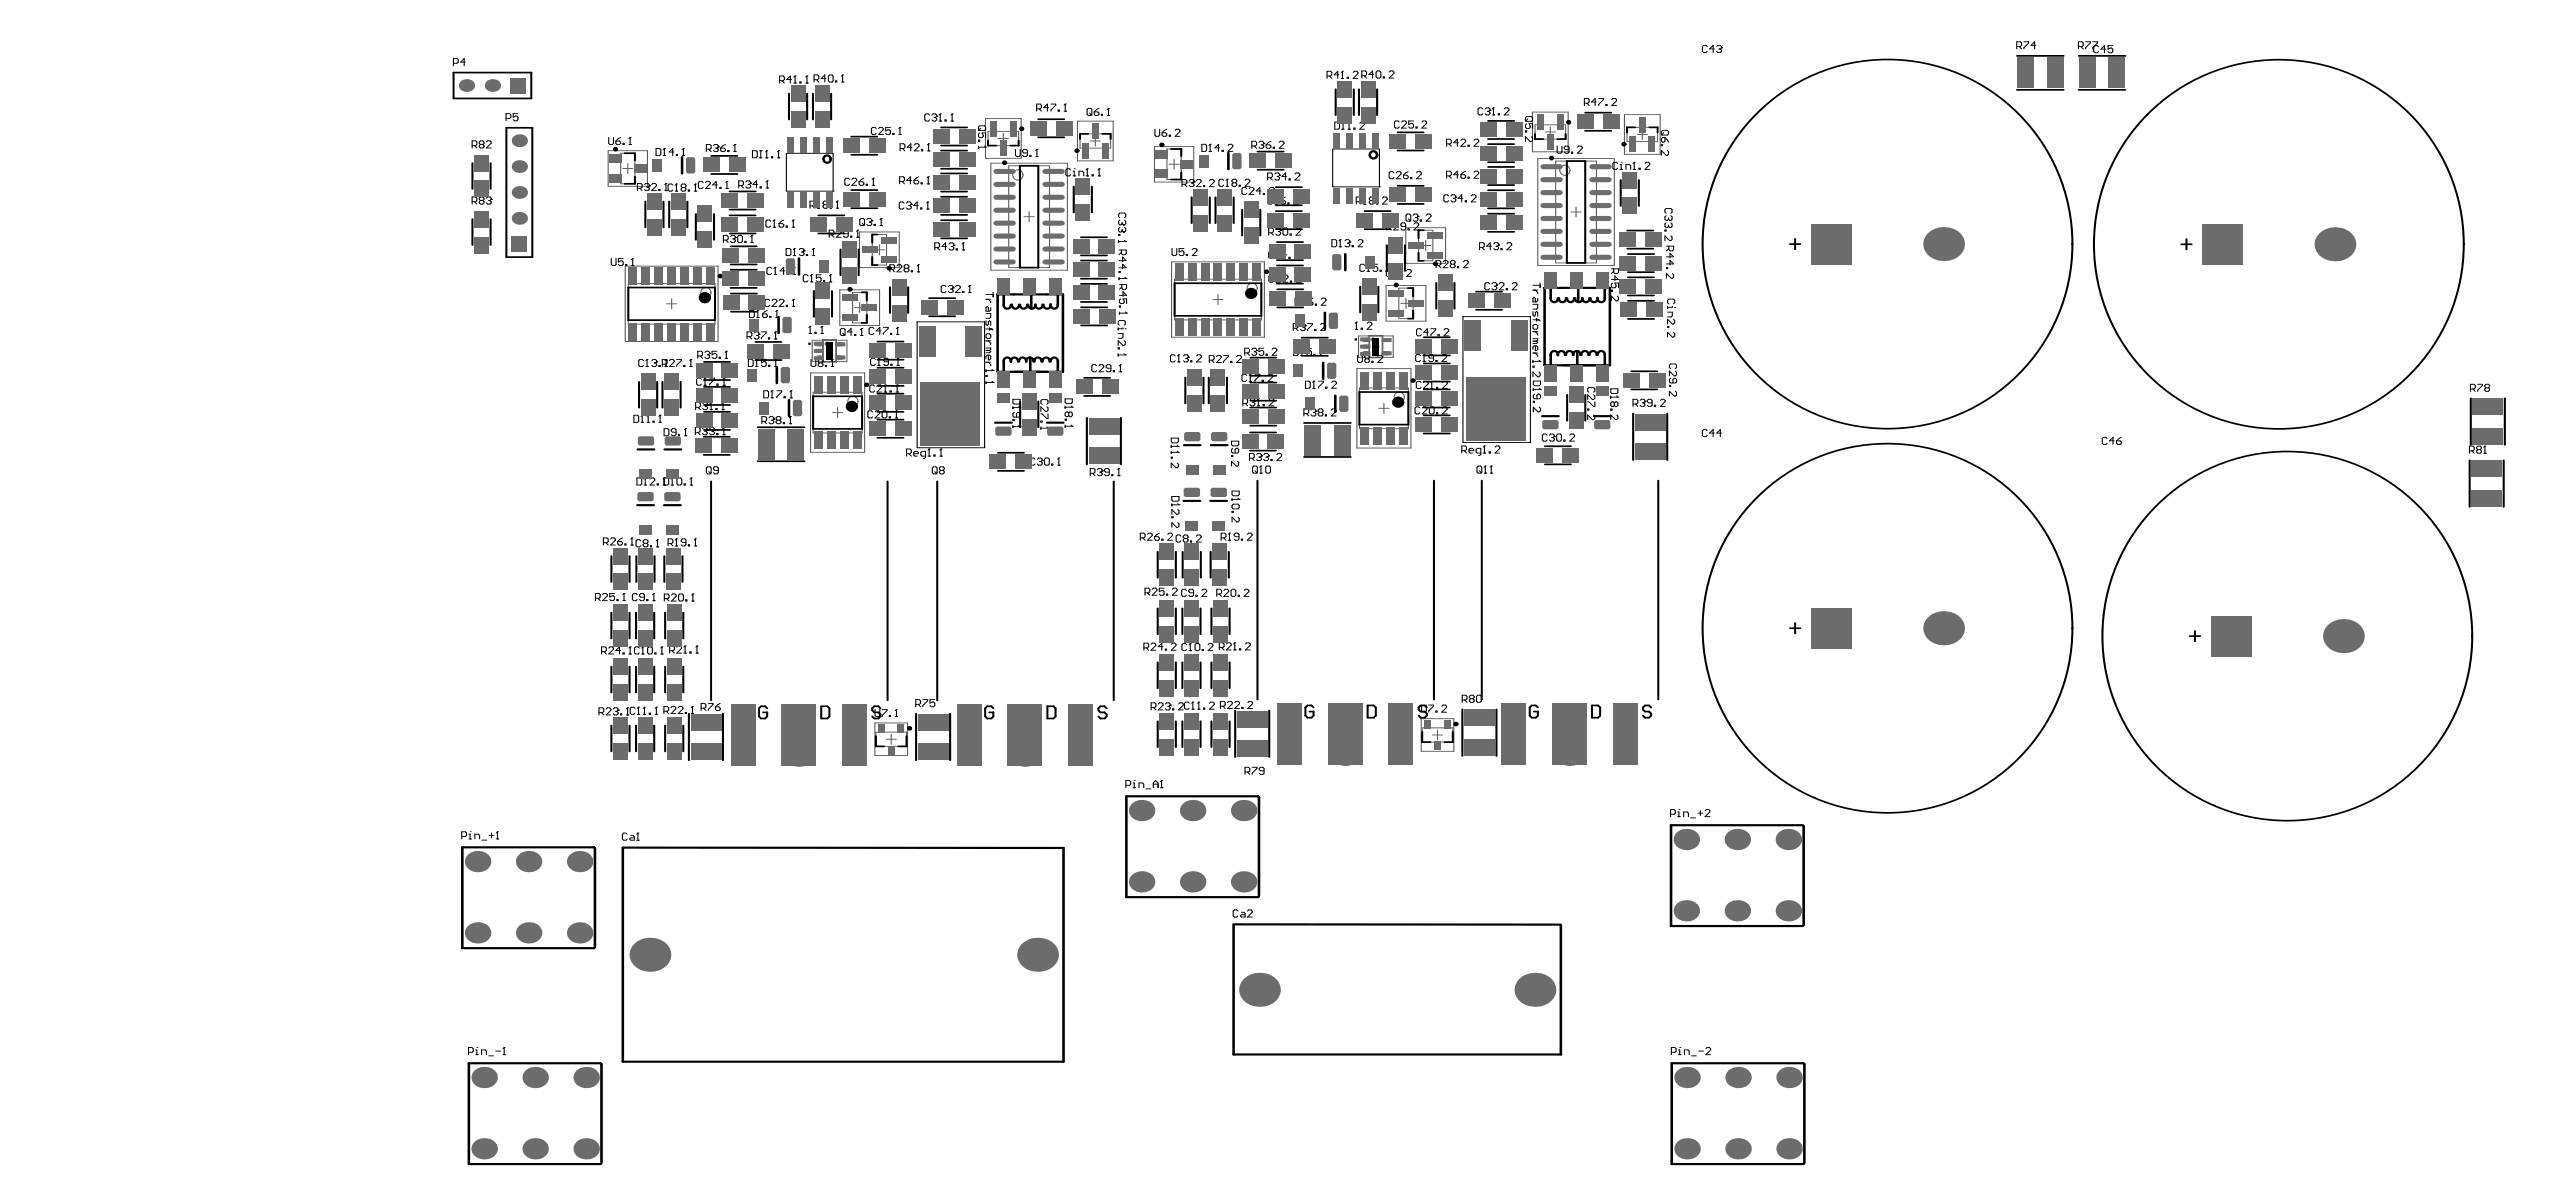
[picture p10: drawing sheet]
<svg xmlns="http://www.w3.org/2000/svg" width="839mm" height="385mm" viewBox="0 0 839 385" stroke-linecap="round" stroke-linejoin="round" font-family="sans-serif">
<g fill="none" stroke="#5a5a5a" stroke-width=".33">
<path d="M321.2 38.7h11.6v12.9h-11.6zM351.2 39.5h11.6v12.9h-11.6zM499.5 36.5h11.6v13h-11.6zM529.4 37.4h11.7v12.9h-11.7zM198.2 49.1h12.8v11.6h-12.8zM203 54.9h3.3M204.6 53.3v3.3M322.9 53.2h25v34.9h-25zM325.4 45.1h3.3M327 43.5v3.3M355.3 46h3.4M357 44.3v3.3"/>
<path d="M376.3 47.7h12.8v11.6h-12.8zM381 53.5h3.3M382.7 51.9v3.3M501.2 51.7h24.9v34.8h-24.9zM503.6 43h3.3M505.3 41.3v3.4M533.6 43.8h3.3M535.3 42.2v3.3M280.1 75.6h13v11.6h-13zM286.6 79.8v3.3M333.8 70.6h3.3M335.4 69v3.3"/>
<path d="M458.2 74.2h13v11.6h-13zM464.7 78.4v3.3M512 69.1h3.3M513.7 67.4v3.4M203.8 86.7h30.2v24.6h-30.2zM217.3 99h3.3M218.9 97.4v3.3M273.7 94.5h13v11.6h-13zM280.2 98.6v3.3M284.9 81.4h3.4M381.8 85.3h30.3v24.6h-30.3zM395.3 97.6h3.3"/>
<path d="M397 96v3.3M451.8 93.1h12.9v11.6h-12.9zM456.6 98.9h3.3M458.2 97.2v3.3M463 80h3.3M264.7 110.9h11.3v7h-11.3zM278.5 100.3h3.4M442.8 109.5h11.3v7h-11.3zM264.2 121.5h17.6v25.9h-17.6zM271.3 134.5h3.4M273 132.8v3.3M442.2 120.1h17.7v25.9h-17.7z"/>
<path d="M449.4 133.1h3.3M451.1 131.4v3.3M285.1 235.6h10.7v10.7h-10.7zM290.5 239.3v3.3M463.2 234.2h10.6v10.7h-10.6zM466.9 239.5h3.3M468.5 237.9v3.3M288.8 240.9h3.3"/>
</g>
<g fill="#5a5a5a">
<circle cx="448.4" cy="113" r=".76"/>
<circle cx="270.4" cy="114.4" r=".76"/>
</g>
<g fill="none" stroke="#5a5a5a" stroke-width=".33">
<path d="M202.3 49.9h4.6v10h-4.6zM322 42.8h10v4.7h-10zM328.8 54h13.3v33.2h-13.3zM352 43.6h10v4.7h-10zM380.3 48.6h4.7v9.9h-4.7zM500.3 40.7h10v4.6h-10zM507 52.5h13.3v33.2h-13.3zM530.3 41.5h10v4.7h-10zM284.3 76.4h4.6v10h-4.6zM462.3 75h4.7v10h-4.7zM204.8 92.4h28.2v13.3h-28.2zM277.9 95.3h4.6v9.9h-4.6z"/>
<path d="M382.8 91h28.3v13.3h-28.3zM455.9 93.9h4.7v9.9h-4.7zM266.4 111.7h1.8v1h-1.8zM266.4 113.9h1.8v1h-1.8zM266.4 116h1.8v1h-1.8zM267 111.7v1M267 113.9v1M267 116v1M267.3 111.7v1M267.3 113.9v1M267.3 116v1M268.1 110.7l.2 .2"/>
<path d="M268.1 110.7v7.3M268.1 118h4.5M268.1 110.7h4.5M268.3 117.8l-.2 .2M268.3 110.9v6.9M268.3 117.8h4.1M268.3 110.9h4.1M272.4 117.8l.2 .2M272.4 110.9v6.9M272.6 116h1.8v1h-1.8zM272.6 111.7h1.8v1h-1.8zM272.6 110.7l-.2 .2"/>
<path d="M272.6 110.7v7.3M273.5 111.7v1M273.5 116v1M273.8 111.7v1M273.8 116v1M444.4 110.3h1.9v1h-1.9zM444.4 112.5h1.9v1h-1.9zM444.4 114.6h1.9v1h-1.9zM445 110.3v1M445 112.5v1M445 114.6v1M445.3 110.3v1"/>
<path d="M445.3 112.5v1M445.3 114.6v1M445.4 110.3v1M445.4 112.5v1M445.4 114.6v1M446.2 116.6h4.5M446.2 109.3l.2 .2M446.2 109.3h4.5M446.2 109.3v7.3M446.4 116.4h4.1M446.4 109.5h4.1M446.4 109.5v6.9"/>
<path d="M446.4 116.4l-.2 .2M450.5 116.4l.2 .2M450.5 109.5v6.9M450.6 110.3h1.8v1h-1.8zM450.6 114.6h1.8v1h-1.8zM450.7 109.3l-.2 .2M450.7 109.3v7.3M451.5 110.3v1M451.5 114.6v1M451.6 110.3v1M451.6 114.6v1M451.9 110.3v1"/>
<path d="M451.9 114.6v1M265 127.8h16v13.3h-16zM443.1 126.4h15.9v13.3h-15.9zM285.5 238.6h10v4.7h-10zM463.5 237.2h10v4.7h-10z"/>
<circle cx="331.8" cy="57" r="1.66"/>
<circle cx="510" cy="55.5" r="1.66"/>
<circle cx="230.1" cy="95.4" r="1.66"/>
<circle cx="408.1" cy="94" r="1.66"/>
<circle cx="269.5" cy="112.1" r=".58"/>
<circle cx="447.5" cy="110.7" r=".58"/>
<circle cx="278" cy="130.8" r="1.66"/>
<circle cx="456" cy="129.4" r="1.66"/>
</g>
<g fill="none" stroke="#000" stroke-width=".77">
<path d="M222.3 51.2v5.4M400.4 49.8v5.4M260.4 84.2v5.3M325.2 96h21.2v25.2h-21.2zM327.1 96.3v3a1.18 1.18 0 0 0 1.2 1.3 1.18 1.18 0 0 0 1.2-1.3M329.8 99.3a1.18 1.18 0 0 0 1.2 1.3 1.18 1.18 0 0 0 1.1-1.3M334.8 99.3a1.18 1.18 0 0 1-1.2 1.3 1.18 1.18 0 0 1-1.1-1.3M336.1 96v4.6M339.8 99.3a1.18 1.18 0 0 1-1.2 1.3 1.18 1.18 0 0 1-1.1-1.3 1.18 1.18 0 0 1-1.2 1.3 1.18 1.18 0 0 1-1.2-1.3M344.8 96.3v3a1.18 1.18 0 0 1-1.2 1.3 1.18 1.18 0 0 1-1.2-1.4 1.18 1.18 0 0 1-1.1 1.4 1.18 1.18 0 0 1-1.2-1.3M438.5 82.8v5.3M503.4 93.8h21.3v25.3h-21.3z"/>
<path d="M505.4 94.2v3a1.18 1.18 0 0 0 1.2 1.3 1.18 1.18 0 0 0 1.2-1.3M508.1 97.1a1.18 1.18 0 0 0 1.1 1.4 1.18 1.18 0 0 0 1.2-1.4M513.1 97.1a1.18 1.18 0 0 1-1.2 1.4 1.18 1.18 0 0 1-1.2-1.3M514.4 93.8v4.7M518.1 97.1a1.18 1.18 0 0 1-1.2 1.4 1.18 1.18 0 0 1-1.2-1.4 1.18 1.18 0 0 1-1.1 1.4 1.18 1.18 0 0 1-1.2-1.3M520.7 97.1a1.18 1.18 0 0 1-1.1 1.4 1.18 1.18 0 0 1-1.2-1.3M523 94.2v2.9a1.18 1.18 0 0 1-1.2 1.4 1.18 1.18 0 0 1-1.1-1.4M253.2 119.6v5.3M253.8 103.3v5.3M329.5 117.9a1.18 1.18 0 0 0-1.2-1.4 1.18 1.18 0 0 0-1.2 1.4v2.9M331.8 117.8a1.18 1.18 0 0 0-1.2-1.3 1.18 1.18 0 0 0-1.1 1.4M335.8 116.5v4.7"/>
<path d="M336.8 117.8a1.18 1.18 0 0 0-1.2-1.3 1.18 1.18 0 0 0-1.1 1.4 1.18 1.18 0 0 0-1.2-1.4 1.18 1.18 0 0 0-1.2 1.4M339.5 117.8a1.18 1.18 0 0 0-1.2-1.3 1.18 1.18 0 0 0-1.2 1.4M339.8 117.9a1.18 1.18 0 0 1 1.1-1.4 1.18 1.18 0 0 1 1.2 1.4M342.4 117.8a1.18 1.18 0 0 1 1.2-1.3 1.18 1.18 0 0 1 1.2 1.3v3M431.2 118.2v5.3M431.8 101.9v5.3M507.7 115.8a1.18 1.18 0 0 0-1.1-1.4 1.18 1.18 0 0 0-1.2 1.3v3M510.1 115.7a1.18 1.18 0 0 0-1.2-1.3 1.18 1.18 0 0 0-1.1 1.4M514.1 114.4v4.6M515.1 115.7a1.18 1.18 0 0 0-1.2-1.3 1.18 1.18 0 0 0-1.2 1.3 1.18 1.18 0 0 0-1.1-1.3 1.18 1.18 0 0 0-1.2 1.3M517.7 115.7a1.18 1.18 0 0 0-1.2-1.3 1.18 1.18 0 0 0-1.1 1.3M518.1 115.7a1.18 1.18 0 0 1 1.1-1.3 1.18 1.18 0 0 1 1.2 1.3"/>
<path d="M520.7 115.7a1.18 1.18 0 0 1 1.2-1.3 1.18 1.18 0 0 1 1.1 1.3v3M257.2 130.3v5.4M324.4 137.8h5.3M341.3 137.8h5.3M435.2 128.9v5.4M502.7 135.6h5.3M519.5 135.6h5.4M207.9 146.5h5.3M216.6 146.5h5.4M385.9 145.1h5.4M394.7 145.1h5.3M207.7 164.6h5.4"/>
<path d="M216.5 164.6h5.3M385.8 163.2h5.3M394.6 163.2h5.3M203 276.3l143.6 .1v69.6h-143.6zM410.3 291.7v-31.8l-.3-.4h-42.9v32.9h42.9l.3-.3M193.9 308.4v-31.9l-.3-.3h-42.9v32.8h42.9l.3-.3M402.1 301.3h106.5M402.1 301.5v42.2h106.7M508.7 301.5v42.2M587.9 301.2v-31.9l-.4-.3h-42.9v32.8h42.9l.4-.3M196 378.7v-31.8l-.3-.4h-42.9v32.9h42.9l.3-.3M588.1 378.7v-31.8l-.3-.4h-42.9v32.9h42.9l.3-.3"/>
<circle cx="269.6" cy="51.9" r="1.19"/>
<circle cx="447.6" cy="50.5" r="1.19"/>
</g>
<g fill="none" stroke="#000" stroke-width=".61">
<path d="M147.8 23.7h25.4v8.4h-25.4zM165 41.6h8.5v42.2h-8.5zM203.6 49.9h3.3v2.4M206.9 57.6v2.3h-3.3M322 45.8v1.7h2.7M332 45.8v1.7h-2.7M332.4 54h6v33.2h-6zM354.7 43.6h-2.7v1.7M359.3 43.6h2.7v1.7M381.7 48.6h3.3v2.3M385 56.2v2.3h-3.3M500.3 43.7v1.6h2.7"/>
<path d="M510.3 43.7v1.6h-2.7M510.7 52.5h6v33.2h-6zM532.9 41.5h-2.6v1.7M537.6 41.5h2.7v1.7M285.9 76.4h-1.6v2.7M464 75h-1.7v2.7M583.4 79.6h3.4M585.1 77.9v3.3M710.9 79.6h3.4M712.6 77.9v3.4M204.8 93.7h28.2v10.6h-28.2zM280.9 95.3h1.6v2.6"/>
<path d="M284.3 83.7v2.7h1.6M382.8 92.3h28.3v10.6h-28.3zM458.9 93.9h1.7v2.6M462.3 82.3v2.7h1.7M282.5 102.6v2.6h-1.6M460.6 101.2v2.6h-1.7M265 129.2h16v10.6h-16zM443.1 127.8h15.9v10.6h-15.9zM231.8 156.9v71.4M289.3 156.9v71.4M305.5 156.9v71.4M363 156.9v71.4"/>
<path d="M409.8 156.6v71.4M467.4 156.6v71.4M483 156.6v71.4M540.5 156.6v71.4M583.4 204.8h3.4M585.1 203.1v3.3M713.7 207.3h3.4M715.4 205.6v3.4M250 230.8l-.6-.6h-1.4l-.6 .6v2.7l.6 .7h1.4l.6-.7v-1.3h-1.3M267.7 230.2h2l.6 .6v2.7l-.6 .7h-2zM285.5 239.9v3.4h2.6M287 230.8l-.7-.6h-1.3l-.7 .6v.7l.7 .7h1.3l.7 .6v.7l-.7 .7h-1.3l-.7-.7"/>
<path d="M295.5 239.9v3.4h-2.7M323.8 230.8l-.7-.6h-1.3l-.7 .6v2.7l.7 .7h1.3l.7-.7v-1.3h-1.4M341.4 230.2h2l.6 .6v2.7l-.6 .7h-2zM360.7 230.8l-.7-.6h-1.3l-.7 .6v.7l.7 .7h1.3l.7 .6v.7l-.7 .7h-1.3l-.7-.7M428.1 230.6l-.6-.7h-1.4l-.6 .7v2.6l.6 .7h1.4l.6-.7v-1.3h-1.3M445.7 229.9h2l.7 .7v2.6l-.7 .7h-2zM463.5 238.5v3.4h2.7M465 230.6l-.6-.7h-1.4l-.6 .7v.6l.6 .7h1.4l.6 .7v.6l-.6 .7h-1.4l-.6-.7M473.5 238.5v3.4h-2.6M501.2 230.6l-.6-.7h-1.4l-.6 .7v2.6l.6 .7h1.4l.6-.7v-1.3h-1.3M518.9 229.9h2l.6 .7v2.6l-.6 .7h-2zM538.1 230.6l-.6-.7h-1.3l-.7 .7v.6l.7 .7h1.3l.6 .7v.6l-.6 .7h-1.3l-.7-.7"/>
<circle cx="615.2" cy="79.6" r="60.2"/>
<circle cx="742.8" cy="79.6" r="60.2"/>
<circle cx="615.2" cy="204.8" r="60.2"/>
<circle cx="745.5" cy="207.3" r="60.2"/>
</g>
<g fill="none" stroke="#000" stroke-width=".33">
<path d="M556.4 15.2l-.4-.4h-.7l-.4 .4v1.5l.4 .4h.7l.4-.4M558.8 16h-1.6l1.2-1.2v2.3M559.5 15.2l.4-.4h.8l.4 .4v.4M560.3 16h.4M560.7 16l.4 .3v.4l-.4 .4h-.8l-.4-.4M561.1 15.6h.1M561.1 15.6l-.4 .4M657.3 15.2h1.2l.4-.4v-.8l-.4-.4h-1.2v2.3M658.1 15.2l.8 .7M659.6 13.6h1.6v.4l-1.6 1.5v.4M663.5 14.8h-1.5l1.1-1.2v2.3M677.4 15.2h1.2l.4-.4v-.8l-.4-.4h-1.2v2.3"/>
<path d="M678.2 15.2l.8 .7M679.7 13.6h1.6v.4l-1.6 1.5v.4M682.1 13.6h1.5v.4l-1.5 1.5v.4M684 15.3l-.4-.4h-.8l-.4 .4v1.5l.4 .4h.8l.4-.4M686.3 16h-1.6l1.2-1.1v2.3M688.6 14.9h-1.5v1.1l.7-.4h.4l.4 .4v.8l-.4 .4h-.8l-.3-.4M147.8 20.6h1.2l.3-.3v-.8l-.3-.4h-1.2v2.3M151.7 20.3h-1.6l1.2-1.2v2.3M164.9 38.6h1.2l.4-.4v-.8l-.4-.4h-1.2v2.4M168.8 37h-1.5v1.2l.7-.4h.4l.4 .4v.8l-.4 .4h-.7l-.4-.4M254.1 26.3h1.2l.3-.4v-.8l-.3-.3h-1.2v2.3M254.9 26.3l.7 .8"/>
<path d="M258 25.9h-1.6l1.2-1.1v2.3M258.7 27.1h.8M259.1 24.8h.1M259.1 24.8v2.3M259.1 24.8l-.4 .3M260.7 26.7h.4v.4h-.4zM262.6 27.1h.8M263 24.8h.1M263 24.8v2.3M263 24.8l-.4 .3M265.3 26h1.2l.4-.4v-.8l-.4-.4h-1.2v2.3M266.1 26l.8 .7"/>
<path d="M269.2 25.6h-1.5l1.1-1.2v2.3M270.4 24.4h.7l.4 .4v1.6l-.4 .3h-.7l-.4-.3v-1.6zM272.3 26.4h.4v.3h-.4zM274.3 26.7h.7M274.6 24.4h.1M274.6 24.4v2.3M274.6 24.4l-.3 .4M303 37.5l-.4-.4h-.8l-.4 .4v1.6l.4 .4h.8l.4-.4M303.7 37.5l.4-.4h.8l.4 .4v.4M304.5 38.3h.4M304.9 38.3l.4 .4v.4l-.4 .4h-.8l-.4-.4M305.3 37.9h.1"/>
<path d="M305.3 37.9l-.4 .4M306.1 39.5h.7M306.4 37.1h.1M306.4 37.1v2.4M306.4 37.1l-.3 .4M308 39.1h.4v.4h-.4zM309.9 39.5h.8M310.3 37.1h.1M310.3 37.1v2.4M310.3 37.1l-.4 .4M337.9 35.5h1.1l.4-.4v-.8l-.4-.4h-1.1v2.3M338.7 35.5l.7 .7"/>
<path d="M341.8 35.1h-1.6l1.2-1.2v2.3M342.5 33.9h1.6v.4l-1.6 1.5v.4M344.9 35.8h.4v.4h-.4zM346.8 36.2h.8M347.2 33.9h.1M347.2 33.9v2.3M347.2 33.9l-.4 .4M354.3 35.7l.4-.4h.8l.4 .4v1.5l-.4 .4h-.8l-.4-.4zM355.1 36.9l.8 .7M356.6 36.5h1.2l.4 .4v.3l-.4 .4h-.8l-.4-.4zM358.2 35.3l-1.6 1.2M359 37.2h.4v.4h-.4z"/>
<path d="M360.9 37.6h.8M361.3 35.3h.1M361.3 35.3l-.4 .4M361.3 35.3v2.3M432.5 24.8h1.2l.4-.4v-.8l-.4-.4h-1.2v2.3M433.3 24.8l.8 .7M435 39.8h1.2l.4 .4v1.5l-.4 .4h-1.2zM436.4 24.4h-1.6l1.2-1.2v2.3M437.2 25.5h.7M437.4 39.8h.7M437.6 23.2h.1M437.6 23.2v2.3"/>
<path d="M437.6 23.2l-.4 .4M437.8 39.8v2.3M439.1 25.2h.4v.3h-.4zM439.7 39.8h.1M439.7 39.8v2.3M439.7 39.8l-.4 .4M441 23.6l.4-.4h.8l.4 .4v.4l-1.6 1.5h1.6M443.9 24.7h1.1l.4-.4v-.8l-.4-.4h-1.1v2.3M444.6 24.7l.8 .7M447.7 24.3h-1.5l1.1-1.2v2.3M448.5 23.5l.4-.4h.8l.4 .4v1.6l-.4 .3h-.8l-.4-.3zM450.8 25.1h.4v.3h-.4z"/>
<path d="M452.8 23.5l.4-.4h.7l.4 .4v.4l-1.5 1.5h1.5M456 39.8l-.3-.4h-.8l-.4 .4v1.6l.4 .3h.8l.3-.3M456.8 39.8l.4-.4h.8l.4 .4v.4l-1.6 1.5h1.6M460.7 39.4h-1.6v1.2l.8-.4h.4l.4 .4v.8l-.4 .3h-.8l-.4-.3M463.4 39.8l.4-.4h.8l.4 .4v.4l-1.6 1.5h1.6M483.3 35.5l-.4-.4h-.8l-.4 .4v1.6l.4 .4h.8l.4-.4M484.1 35.5l.3-.4h.8l.4 .4v.4M484.8 36.3h.4M485.2 36.3l.4 .4v.4l-.4 .4h-.8l-.3-.4M485.6 35.9h.1M485.6 35.9l-.4 .4M486.4 37.5h.8"/>
<path d="M486.8 35.1h.1M486.8 35.1l-.4 .4M486.8 35.1v2.4M488.3 37.1h.4v.4h-.4zM490.3 35.5l.3-.4h.8l.4 .4v.4l-1.5 1.6h1.5M497.2 38.4l.4-.4h1.5l.4 .4v.8l-.4 .3h-1.5l-.4-.3zM498 38.8l-.8 .7M516.4 33.6h1.2l.4-.4v-.7l-.4-.4h-1.2v2.3M517.2 33.6l.8 .8M520.3 33.2h-1.6l1.2-1.1v2.3M521.1 32.1h1.5v.4l-1.5 1.5v.4M523.4 34h.4v.4h-.4z"/>
<path d="M525.3 32.5l.4-.4h.8l.4 .4v.4l-1.6 1.5h1.6M153.9 47.5h1.1l.4-.4v-.8l-.4-.4h-1.1v2.3M154.7 47.5l.7 .7M156.6 47.1h.8M156.6 47.1l-.4-.4v-.4l.4-.4h.8l.4 .4v.4l-.4 .4M156.6 47.1l-.4 .4v.3l.4 .4h.8l.4-.4v-.3l-.4-.4M158.5 46.3l.4-.4h.8l.4 .4v.4l-1.6 1.5h1.6M198.4 44.8v1.9l.4 .4h.8l.3-.4v-1.9M200.7 46h1.2l.4 .3v.4l-.4 .4h-.8l-.4-.4zM202.3 44.8l-1.6 1.2M203.1 46.7h.3v.4h-.3zM205 47.1h.8"/>
<path d="M205.4 44.8h.1M205.4 44.8v2.3M205.4 44.8l-.4 .4M213.8 48.4h1.2l.4 .4v1.5l-.4 .4h-1.2zM216.2 50.7h.7M216.5 48.4h.1M216.5 48.4v2.3M216.5 48.4l-.3 .4M217 59.8h.1M217 59.8v2.3M217 59.8l-.3 .4M219.6 49.5h-1.5l1.2-1.1v2.3"/>
<path d="M220.4 50.3h.4v.4h-.4zM220.5 60h.1M220.5 60v2.3M220.5 60l-.4 .4M222.4 50.7h.7M222.7 48.4h.1M222.7 48.4v2.3M222.7 48.4l-.3 .4M226.7 60h.1M226.7 60v2.3M226.7 60l-.4 .4M229.2 59.5l-.4-.4h-.8l-.4 .4v1.5l.4 .4h.8l.4-.4"/>
<path d="M230 59.5l.3-.4h.8l.4 .4v.4l-1.5 1.5h1.5M230.2 48.6h1.2l.4-.3v-.8l-.4-.4h-1.2v2.3M231 48.6l.8 .8M232.5 47.5l.4-.4h.8l.4 .4v.4M233.3 48.3h.4M233.7 48.3l.4 .3v.4l-.4 .4h-.8l-.4-.4M234.1 47.9h.1M234.1 47.9l-.4 .4M234.9 48.3h1.1l.4 .3v.4l-.4 .4h-.7l-.4-.4zM236.4 47.1l-1.5 1.2M236.9 59.1h.1M236.9 59.1v2.3"/>
<path d="M236.9 59.1l-.4 .4M237.2 49h.4v.4h-.4zM239.1 49.4h.8M239.5 47.1h.1M239.5 47.1v2.3M239.5 47.1l-.4 .4M243.1 59.3l.4-.4h.7l.4 .4v.4M244.6 59.7h.1M244.6 59.7l-.4 .4M245.2 49.1h1.2l.4 .4v1.6l-.4 .3h-1.2zM247.6 51.4h.8M247.6 49.1h.8"/>
<path d="M248 49.1v2.3M249.5 51.4h.8M249.9 49.1h.1M249.9 49.1v2.3M249.9 49.1l-.4 .4M250.1 58.9h.1M250.1 58.9v2.4M250.1 58.9l-.4 .4M251.5 51.1h.3v.3h-.3zM253.4 51.4h.8M253.8 49.1h.1M253.8 49.1v2.3"/>
<path d="M253.8 49.1l-.4 .4M256.3 50l.1 12.3h15.1v-12.3h-15M276.9 58.5l-.4-.4h-.8l-.4 .4v1.5l.4 .4h.8l.4-.4M277.7 58.5l.4-.4h.7l.4 .4v.4l-1.5 1.5h1.5M280 59.2h1.2l.3 .4v.4l-.3 .4h-.8l-.4-.4zM281.5 58.1l-1.5 1.1M284.6 58.1h.1M284.6 58.1v2.3M284.6 58.1l-.3 .4M285.6 41.9l-.4-.4h-.8l-.4 .4v1.6l.4 .3h.8l.4-.3M286.3 41.9l.4-.4h.8l.4 .4v.4l-1.6 1.5h1.6M290.2 41.5h-1.5v1.2l1.1-.4 .4 .4v.8l-.4 .3h-.7l-.4-.3"/>
<path d="M291 43.5h.4v.3h-.4zM292.9 43.8h.8M293.2 59.2h1.2l.4-.4v-.8l-.4-.4h-1.2v2.3M293.3 41.5h.1M293.3 41.5v2.3M293.3 41.5l-.4 .4M293.4 48.4h1.1l.4-.4v-.8l-.4-.3h-1.1v2.3M294 59.2l.8 .7M294.1 48.4l.8 .8M297.1 58.8h-1.5l1.1-1.2v2.3M297.2 48h-1.5l1.2-1.1v2.3M297.9 58.8h1.1l.4 .4v.3l-.4 .4h-.7l-.4-.4z"/>
<path d="M298 47.2l.4-.3h.8l.4 .3v.4l-1.6 1.6h1.6M299.4 57.6l-1.5 1.2M300.2 59.5h.4v.4h-.4zM300.3 48.8h.4v.4h-.4zM302.1 59.9h.8M302.3 49.2h.8M302.5 57.6h.1M302.5 57.6v2.3M302.5 57.6l-.4 .4M302.7 46.9h.1M302.7 46.9l-.4 .3M302.7 46.9v2.3"/>
<path d="M318.9 41.4l.4-.4h1.6l.3 .4v.8l-.3 .4h-1.6l-.4-.4zM318.9 45.7h.4v.3h-.4zM318.9 47.6v.8M318.9 48h2.3M319.3 43.3l-.4 .4v.8l.4 .4h.8l.4-.4-.4-1.2h1.1v1.6M319.7 41.8l-.8 .8M320.9 47.6l.3 .4M321.2 48h.1M331 48.7v1.9l.4 .4h.7l.4-.4v-1.9M334.8 49.8h-1.1l-.4-.3v-.4l.4-.4h.8l.3 .4v1.5l-.3 .4h-.8l-.4-.4M335.6 50.6h.4v.4h-.4zM337.6 51h.7"/>
<path d="M337.9 48.7h.1M337.9 48.7l-.3 .4M337.9 48.7v2.3M349 55.4l-.4-.4h-.8l-.4 .4v1.5l.4 .4h.8l.4-.4M349.7 55.8h.4v1.5M349.7 57.3h.8M350.1 55h.1M351.7 57.3v-1.5h1.1l.4 .4v1.1M354 57.3h.8M354.4 55h.1M354.4 55l-.4 .4M354.4 55v2.3"/>
<path d="M355.9 56.9h.4v.4h-.4zM357.9 57.3h.7M358.3 55h.1M358.3 55v2.3M358.3 55l-.4 .4M376.4 42.1v1.9l.4 .4h.8l.4-.4v-1.9M378.7 43.3h1.2l.4 .4v.3l-.4 .4h-.8l-.4-.4zM380.3 42.1l-1.6 1.2M381.1 44h.4v.4h-.4zM383 42.5l.4-.4h.8l.4 .4v.4l-1.6 1.5h1.6M387.6 58.9l.4-.4h.8l.3 .4v.4M388.4 59.7h.4"/>
<path d="M388.8 59.7l.3 .4v.3l-.3 .4h-.8l-.4-.4M389.1 59.3h.1M389.1 59.3l-.3 .4M389.9 58.9l.4-.4h.8l.4 .4v.4l-1.6 1.5h1.6M391.7 47h1.2l.4 .4v1.6l-.4 .3h-1.2zM394 49.3h.8M394.2 58.9l.4-.4h.7l.4 .4v.4l-1.5 1.5h1.5M394.4 47h.1M394.4 47v2.3M394.4 47l-.4 .4M397.5 48.2h-1.5l1.1-1.2v2.3M398.3 49h.4v.3h-.4z"/>
<path d="M398.8 58.8l-.4-.4h-.7l-.4 .4v1.5l.4 .4h.7l.4-.4M400 58.4h.1M400 58.4v2.3M400 58.4l-.4 .4M400.2 47.4l.4-.4h.8l.4 .4v.4l-1.6 1.5h1.6M401.9 59.6l-.4-.4v-.4l.4-.4h.8l.4 .4v.4l-.4 .4M401.9 59.6l-.4 .4v.3l.4 .4h.8l.4-.4v-.3l-.4-.4M401.9 59.6h.8M405.8 58.8l.4-.4h.8l.4 .4v.4l-1.6 1.5h1.6M408 47.6h1.2l.4-.4v-.8l-.4-.4h-1.2v2.4M408.8 47.6l.8 .8M410.3 46.4l.4-.4h.8l.4 .4v.4"/>
<path d="M411.1 47.2h.4M411.5 47.2l.4 .4v.4l-.4 .4h-.8l-.4-.4M411.9 46.8h.1M411.9 46.8l-.4 .4M412.7 47.2h1.1l.4 .4v.4l-.4 .4h-.8l-.3-.4zM413.2 57.9h1.1l.4-.4v-.8l-.4-.3h-1.1v2.3M413.9 57.9l.8 .8M414.2 46l-1.5 1.2M415 48h.4v.4h-.4zM415.5 56.7l.4-.3h.7l.4 .3v.4M416.3 57.5h.3M416.6 57.5l.4 .4v.4l-.4 .4h-.7l-.4-.4"/>
<path d="M416.9 46.4l.4-.4h.8l.4 .4v.4l-1.6 1.6h1.6M417 57.1h.1M417 57.1l-.4 .4M419.4 57.5h-1.6l1.2-1.1v2.3M420.1 58.3h.4v.4h-.4zM422.1 56.7l.4-.3h.7l.4 .3v.4l-1.5 1.6h1.5M434.4 48.6v12.2M434.6 48.6h15v12.3h-15.2M437.4 42.1h.7M439.3 42.1h.8M441.2 41.7h.4v.4h-.4zM443.2 40.2l.4-.4h.7l.4 .4v.4l-1.5 1.5h1.5"/>
<path d="M454.3 56.3l-.4-.4h-.7l-.4 .4v1.6l.4 .4h.7l.4-.4M455.1 56.3l.4-.4h.8l.3 .4v.4l-1.5 1.6h1.5M457.4 57.1h1.2l.4 .4v.4l-.4 .4h-.8l-.4-.4zM459 55.9l-1.6 1.2M459.7 57.9h.4v.4h-.4zM461.5 41.4h.4v.3h-.4zM461.7 56.3l.4-.4h.7l.4 .4v.4l-1.5 1.6h1.5M471.5 46.9h1.1l.4-.4v-.7l-.4-.4h-1.1v2.3M471.5 57.3h1.1l.4-.4v-.7l-.4-.4h-1.1v2.3M472.3 46.9l.7 .8M472.3 57.3l.7 .8M475.4 46.5h-1.6l1.2-1.1v2.3"/>
<path d="M475.4 56.9h-1.6l1.2-1.1v2.3M476.1 56.9h1.2l.4 .4v.4l-.4 .4h-.8l-.4-.4zM476.1 45.8l.4-.4h.8l.4 .4v.3l-1.6 1.6h1.6M477.7 55.8l-1.6 1.1M478.5 57.7h.4v.4h-.4zM478.5 47.3h.4v.4h-.4zM480.4 56.2l.4-.4h.8l.4 .4v.4l-1.6 1.5h1.6M480.4 45.8l.4-.4h.8l.4 .4v.3l-1.6 1.6h1.6M497.2 42.6h.4v.4h-.4zM497.6 40.3l-.4 .4v.8l.4 .4h.8l.3-.4-.3-1.2h1.1v1.6M499.1 44.6l.4 .4v.7l-.4 .4h-.4l-1.5-1.5v1.5M507.5 47.6v2l.4 .3h.8l.4-.3v-2"/>
<path d="M511.4 48.8h-1.2l-.3-.4v-.4l.3-.4h.8l.4 .4v1.6l-.4 .3h-.8l-.3-.3M512.2 49.6h.4v.3h-.4zM514.1 48l.4-.4h.8l.4 .4v.4l-1.6 1.5h1.6M527.2 53.3l-.4-.4h-.7l-.4 .4v1.5l.4 .4h.7l.4-.4M528 55.2h.8M528 53.7h.4v1.5M528.4 52.9h.1M529.9 55.2v-1.5h1.2l.4 .3v1.2M532.3 55.2h.7M532.7 52.9h.1M532.7 52.9l-.4 .4M532.7 52.9v2.3"/>
<path d="M534.2 54.8h.4v.4h-.4zM536.1 53.3l.4-.4h.8l.4 .4v.4l-1.6 1.5h1.6M541.5 45.2l.4-.4h.8v1.2l-.4 .4h-.4l-.4-.4zM541.5 42.9l.4-.4h1.5l.4 .4v.7l-.4 .4h-1.5l-.4-.4zM541.5 47.1h.4v.4h-.4zM542.3 43.3l-.8 .7M542.7 44.8l1.1 1.6M543.4 49.1l.4 .4v.7l-.4 .4h-.4l-1.5-1.5v1.5M153.9 65.7h1.1l.4-.3v-.8l-.4-.4h-1.1v2.3M154.7 65.7l.7 .8M156.6 65.4l-.4-.4v-.4l.4-.4h.8l.4 .4v.4l-.4 .4M156.6 65.4l-.4 .3v.4l.4 .4h.8l.4-.4v-.4l-.4-.3"/>
<path d="M156.6 65.4h.8M158.5 64.6l.4-.4h.8l.4 .4v.4M159.3 65.4h.4M159.7 65.4l.4 .3v.4l-.4 .4h-.8l-.4-.4M160.1 65h.1M160.1 65l-.4 .4M207.7 61.4h1.2l.4-.4v-.8l-.4-.4h-1.2v2.3M208.5 61.4l.8 .7M210.1 60.2l.4-.4h.7l.4 .4v.4M210.8 61h.4M211.2 61l.4 .4v.3l-.4 .4h-.7l-.4-.4M211.6 60.6h.1"/>
<path d="M211.6 60.6l-.4 .4M212.4 60.2l.4-.4h.8l.3 .4v.4l-1.5 1.5h1.5M214.7 61.7h.4v.4h-.4zM216.7 62.1h.7M219.3 60.4l-.4-.4h-.8l-.3 .4v1.5l.3 .4h.8l.4-.4M220.1 62.3h.8M222.4 61.1l-.4 .4v.4l.4 .4h.8l.4-.4v-.4l-.4-.4M222.4 61.1l-.4-.4v-.3l.4-.4h.8l.4 .4v.3l-.4 .4M222.4 61.1h.8M224.3 61.9h.4v.4h-.4zM226.3 62.3h.8M233.8 60.3h-1.5l1.1-1.2v2.3"/>
<path d="M234.6 61h.4v.4h-.4zM235.8 78.2h1.1l.4-.3v-.8l-.4-.4h-1.1v2.3M236.5 61.4h.8M236.5 78.2l.8 .8M238.1 77.1l.4-.4h.8l.3 .4v.4M238.9 77.9h.4M239.3 77.9l.3 .3v.4l-.3 .4h-.8l-.4-.4M239.6 77.5h.1M239.6 77.5l-.3 .4M240.4 77.1l.4-.4h.8l.4 .4v1.5l-.4 .4h-.8l-.4-.4zM240.8 60.5h1.1l.4-.4v-.8l-.4-.4h-1.1v2.4M241.5 60.5l.8 .8"/>
<path d="M242.8 78.6h.3v.4h-.3zM243.9 60.1h.3M244.2 60.1l.4 .4v.4l-.4 .4h-.7l-.4-.4M244.7 79h.8M245.1 76.7h.1M245.1 76.7v2.3M245.1 76.7l-.4 .4M247 60.1h-1.6l1.2-1.2v2.4M247.7 60.9h.4v.4h-.4zM249.7 61.3h.8M251.2 72.1l-.4-.4h-.8l-.4 .4v1.6l.4 .3h.8l.4-.3M252 74h.7"/>
<path d="M252.4 71.7h.1M252.4 71.7v2.3M252.4 71.7l-.4 .4M253.9 72.9h1.2l.4 .4v.4l-.4 .3h-.8l-.4-.3zM255.5 71.7l-1.6 1.2M256.2 73.7h.4v.3h-.4zM258.2 74h.7M258.6 71.7h.1M258.6 71.7v2.3M258.6 71.7l-.4 .4M264 67.1h1.2l.4-.4v-.8l-.4-.4h-1.2v2.4M264.8 67.1l.8 .8"/>
<path d="M266.3 67.9h.8M266.7 65.5h.1M266.7 65.5l-.4 .4M266.7 65.5v2.4M268.7 66.7l-.4 .4v.4l.4 .4h.7l.4-.4v-.4l-.4-.4M268.7 66.7l-.4-.4v-.4l.4-.4h.7l.4 .4v.4l-.4 .4M268.7 66.7h.7M270.3 76.6h1.1l.4-.4v-.8l-.4-.4h-1.1v2.3M270.6 67.5h.4v.4h-.4zM271 76.6l.8 .7M272.5 67.9h.8M272.6 75.4l.4-.4h.7l.4 .4v.4l-1.5 1.5h1.5"/>
<path d="M272.9 65.5h.1M272.9 65.5v2.4M272.9 65.5l-.4 .4M276.5 76.2h-1.2l-.4-.4v-.4l.4-.4h.8l.4 .4v1.5l-.4 .4h-.8l-.4-.4M277.2 76.9h.4v.4h-.4zM279.2 77.3h.7M279.6 75h.1M279.6 75v2.3M279.6 75l-.4 .4M280.2 71.6l.4-.4h.8l.4 .4v1.5l-.4 .4h-.8l-.4-.4zM281 72.7l.8 .8M282.3 60h.4v.4h-.4z"/>
<path d="M282.6 71.6l.3-.4h.8l.4 .4v.4M283.3 72.4h.4M283.7 72.4l.4 .3v.4l-.4 .4h-.8l-.3-.4M284.1 72h.1M284.1 72l-.4 .4M284.3 60.4h.7M284.9 73.1h.4v.4h-.4zM286.8 73.5h.8M287.2 71.2h.1M287.2 71.2v2.3M287.2 71.2l-.4 .4M294.6 66.2l-.3-.4h-.8l-.4 .4v1.5l.4 .4h.8l.3-.4"/>
<path d="M295.4 66.2l.4-.4h.8l.4 .4v.4M296.2 67h.4M296.6 67l.4 .4v.3l-.4 .4h-.8l-.4-.4M297 66.6h.1M297 66.6l-.4 .4M299.3 67h-1.6l1.2-1.2v2.3M300.1 67.7h.4v.4h-.4zM302 68.1h.8M302.4 65.8h.1M302.4 65.8v2.3M302.4 65.8l-.4 .4M309.3 79.5l.4-.3h.8l.4 .3v.4"/>
<path d="M310.9 79.9h.1M310.9 79.9l-.4 .4M314 79.2h.1M314 79.2v2.3M314 79.2l-.4 .3M364.6 76.4h.4v.4h-.4zM364.6 78.3v.8M364.6 78.7h2.3M365 71.8l-.4 .3v.8l.4 .4h.4l.3-.4M365 71l-.4-.4v-.8l.4-.4h1.5l.4 .4v.8l-.4 .4M365 74.1l-.4 .4v.7l.4 .4h.4l.3-.4M365.7 72.9l.4 .4"/>
<path d="M365.7 72.5v.4M365.7 74.8v.4M365.7 75.2l.4 .4M366.1 73.3h.1M366.1 75.6h.1M366.5 71.8l.4 .3v.8l-.4 .4h-.4M366.5 74.1l.4 .4v.7l-.4 .4h-.4M366.5 78.3l.4 .4M366.9 78.7h.1M385.3 60.1h1.1l.4-.4v-.8l-.4-.4h-1.1v2.3M386 60.1l.8 .7M392.2 60.4h.4v.4h-.4z"/>
<path d="M399.6 60.7h.8M403.9 60.3h.3v.4h-.3zM406.3 61.5l-.3-.4h-.8l-.4 .4v1.5l.4 .4h.8l.3-.4M407.1 61.5l.4-.4h.8l.4 .4v.4l-1.6 1.5h1.6M411 62.2h-1.6l1.2-1.1v2.3M411.8 63h.4v.4h-.4zM413.5 75.9h1.2l.3-.4v-.8l-.3-.4h-1.2v2.3M413.7 61.5l.4-.4h.8l.4 .4v.4l-1.6 1.5h1.6M414.3 75.9l.7 .7M414.7 64.6l-.4-.4h-.8l-.3 .4v1.5l.3 .4h.8l.4-.4M415.5 66.5h.8M415.8 74.7l.4-.4h.8l.4 .4v.4"/>
<path d="M415.9 64.2h.1M415.9 64.2v2.3M415.9 64.2l-.4 .4M416.6 75.5h.4M417 75.5l.4 .4v.4l-.4 .3h-.8l-.4-.3M417.4 75.1h.1M417.4 75.1l-.4 .4M417.4 65.4h1.2l.4 .3v.4l-.4 .4h-.8l-.4-.4zM418.1 74.7l.4-.4h.8l.4 .4v1.6l-.4 .3h-.8l-.4-.3zM419 64.2l-1.6 1.2M419.7 66.1h.4v.4h-.4zM420.5 76.3h.4v.3h-.4z"/>
<path d="M421.7 64.6l.4-.4h.8l.3 .4v.4l-1.5 1.5h1.5M422.4 74.7l.4-.4h.8l.4 .4v.4l-1.6 1.5h1.6M434.1 78.1h1.2l.4 .4v1.5l-.4 .4h-1.2zM434.4 60.8v.1M436.8 78.1h.1M436.8 78.1v2.3M436.8 78.1l-.4 .4M438.4 78.5l.4-.4h.7l.4 .4v.4M439.1 79.3h.4M439.5 79.3l.4 .4v.3l-.4 .4h-.7l-.4-.4M439.9 78.9h.1M439.9 78.9l-.4 .4"/>
<path d="M442 65.7h1.2l.4-.3v-.8l-.4-.4h-1.2v2.3M442.6 78.5l.4-.4h.8l.4 .4v.4l-1.6 1.5h1.6M442.8 65.7l.8 .8M444.4 66.5h.7M444.8 64.2h.1M444.8 64.2l-.4 .4M444.8 64.2v2.3M446.7 65.4l-.4-.4v-.4l.4-.4h.8l.4 .4v.4l-.4 .4M446.7 65.4l-.4 .3v.4l.4 .4h.8l.4-.4v-.4l-.4-.3M446.7 65.4h.8M448.6 66.1h.4v.4h-.4zM450.6 64.6l.4-.4h.7l.4 .4v.4l-1.5 1.5h1.5"/>
<path d="M451.9 74.2h1.2l.4-.4v-.8l-.4-.4h-1.2v2.4M452.7 74.2l.8 .8M454.2 73l.4-.4h.8l.4 .4v.4l-1.6 1.6h1.6M458.1 73.8h-1.1l-.4-.4v-.4l.4-.4h.7l.4 .4v1.6l-.4 .4h-.7l-.4-.4M458.3 70.1l.3-.3h.8l.4 .3v1.6l-.4 .4h-.8l-.3-.4zM458.9 74.6h.4v.4h-.4zM459 71.3l.8 .8M460.6 70.1l.4-.3h.7l.4 .3v.4M460.8 73l.4-.4h.8l.4 .4v.4l-1.6 1.6h1.6M461.4 70.9h.3M461.7 70.9l.4 .4v.4l-.4 .4h-.7l-.4-.4M462.1 70.5h.1"/>
<path d="M462.1 70.5l-.4 .4M462.9 71.7h.4v.4h-.4zM464.8 70.1l.4-.3h.8l.4 .3v.4l-1.6 1.6h1.6M472.1 63.9l-.4-.4h-.7l-.4 .4v1.5l.4 .4h.7l.4-.4M472.9 63.9l.4-.4h.8l.4 .4v.4M473.7 64.7h.4M474.1 64.7l.4 .3v.4l-.4 .4h-.8l-.4-.4M474.5 64.3h.1M474.5 64.3l-.4 .4M476.8 64.7h-1.6l1.2-1.2v2.3M477.6 65.4h.4v.4h-.4zM479.5 63.9l.4-.4h.8l.4 .4v.4l-1.6 1.5h1.6"/>
<path d="M486.9 79.5l.4-.4h.7l.4 .4v.4M488.4 79.9h.1M488.4 79.9l-.4 .4M491.1 79.5l.4-.4h.8l.4 .4v.4l-1.6 1.5h1.6M542.6 74.9h.4v.4h-.4zM543 69.5l-.4-.4v-.7l.4-.4h1.6l.4 .4v.7l-.4 .4M543 70.3l-.4 .4v.8l.4 .3h.4l.4-.3M543 72.6l-.4 .4v.8l.4 .4h.4l.4-.4M543.8 71.5l.4 .3M543.8 71.1v.4M543.8 73.4v.4M543.8 73.8l.4 .4"/>
<path d="M544.2 71.8h.1M544.2 74.2h.1M544.6 70.3l.4 .4v.8l-.4 .3h-.4M544.6 72.6l.4 .4v.8l-.4 .4h-.4M544.6 76.9l.4 .4v.7l-.4 .4h-.4l-1.6-1.5v1.5M199.2 84.2v2l.4 .4h.8l.4-.4v-2M203.1 84.2h-1.5v1.2l.7-.4h.4l.4 .4v.8l-.4 .4h-.8l-.3-.4M203.9 86.2h.4v.4h-.4zM205.8 86.6h.8M206.2 84.2h.1M206.2 84.2v2.4M206.2 84.2l-.4 .4"/>
<path d="M250.9 97.9l-.4-.4h-.8l-.4 .4v1.6l.4 .4h.8l.4-.4M251.5 87.5l-.4-.4h-.7l-.4 .4v1.6l.4 .3h.7l.4-.3M251.6 97.9l.4-.4h.8l.4 .4v.4l-1.6 1.6h1.6M252.3 89.4h.8M252.7 87.1h.1M252.7 87.1v2.3M252.7 87.1l-.4 .4M254 97.9l.3-.4h.8l.4 .4v.4l-1.5 1.6h1.5M255.8 88.3h-1.6l1.2-1.2v2.3M256.2 81h1.2l.4 .4v1.5l-.4 .4h-1.2zM256.3 99.5h.4v.4h-.4zM256.6 89.1h.3v.3h-.3z"/>
<path d="M258.2 99.9h.8M258.5 89.4h.8M258.5 83.3h.8M258.6 97.5h.1M258.6 97.5v2.4M258.6 97.5l-.4 .4M258.9 87.1h.1M258.9 87.1v2.3M258.9 87.1l-.4 .4M258.9 81h.1M258.9 81v2.3M258.9 81l-.4 .4"/>
<path d="M260.5 81.4l.4-.4h.7l.4 .4v.4M261.3 82.1h.3M261.6 82.1l.4 .4v.4l-.4 .4h-.7l-.4-.4M262 81.8h.1M262 81.8l-.4 .3M262.8 82.9h.4v.4h-.4zM263.4 89.9l-.4-.4h-.8l-.4 .4v1.6l.4 .4h.8l.4-.4M264.1 91.9h.8M264.5 89.5h.1M264.5 89.5v2.4M264.5 89.5l-.4 .4M264.8 83.3h.7"/>
<path d="M265.1 81h.1M265.1 81v2.3M265.1 81l-.3 .4M267.6 89.5h-1.5v1.2l1.1-.4 .4 .4v.8l-.4 .4h-.7l-.4-.4M268.4 91.5h.4v.4h-.4zM270.3 91.9h.8M270.7 89.5h.1M270.7 89.5l-.4 .4M270.7 89.5v2.4M290 87.8h1.2l.4-.4v-.7l-.4-.4h-1.2v2.3M290.8 87.8l.8 .8M292.3 86.7l.4-.4h.8l.4 .4v.4l-1.6 1.5h1.6"/>
<path d="M295.1 87.4l-.4 .4v.4l.4 .4h.7l.4-.4v-.4l-.4-.4M295.1 87.4l-.4-.3v-.4l.4-.4h.7l.4 .4v.4l-.4 .3M295.1 87.4h.7M297 88.2h.4v.4h-.4zM298.9 88.6h.8M299.3 86.3h.1M299.3 86.3v2.3M299.3 86.3l-.4 .4M304.7 80.7h1.1l.4-.4v-.8l-.4-.3h-1.1v2.3M305.4 80.7l.8 .8M308.3 93.4l-.4-.4h-.8l-.3 .4v1.6l.3 .4h.8l.4-.4M308.5 80.3h-1.5l1.2-1.1v2.3"/>
<path d="M309.1 93.4l.4-.4h.8l.3 .4v.4M309.9 94.2h.4M310.1 80.3h.4M310.3 94.2l.3 .4v.4l-.3 .4h-.8l-.4-.4M310.5 80.3l.4 .4v.4l-.4 .4h-.8l-.4-.4M310.6 93.8h.1M310.6 93.8l-.3 .4M311.4 93.4l.4-.4h.8l.4 .4v.4l-1.6 1.6h1.6M311.6 81.1h.4v.4h-.4zM313.6 81.5h.8M313.7 95h.4v.4h-.4zM315.7 95.4h.8"/>
<path d="M316.1 93h.1M316.1 93v2.4M316.1 93l-.4 .4M321.4 96h2.3M321.4 97.6h1.5M322.1 97.6l.8 .7v.4M323.7 95.2v1.6M364.7 85h2.3l-1.1-1.2v1.5M364.7 81.5h2.3v1.1l-.3 .4h-.8l-.4-.4v-1.1M364.7 88.4h.4v.4h-.4zM364.7 87.3h2.3l-1.1-1.2v1.6M364.7 90.4v.8"/>
<path d="M364.7 90.8h2.3M364.8 99.7h.4v.4h-.4zM364.8 92.8h2.4v1.1l-.4 .4h-.8l-.4-.4v-1.1M364.8 96.2h2.4l-1.2-1.1v1.5M365.2 97.4l-.4 .4v.8l.4 .4h.8l.4-.4-.4-1.2h1.2v1.6M365.5 82.3l-.8 .7M365.6 93.5l-.8 .8M366.7 90.4l.3 .4M367 90.8h.1M382 81v1.9l.4 .4h.8l.3-.4v-1.9M385.9 81h-1.6v1.1l.8-.4h.4l.4 .4v.8l-.4 .4h-.8l-.4-.4M386.6 82.9h.4v.4h-.4z"/>
<path d="M388.6 81.4l.4-.4h.7l.4 .4v.3l-1.5 1.6h1.5M415 82.3l-.3-.4h-.8l-.4 .4v1.5l.4 .4h.8l.3-.4M415.1 90l-.4-.3h-.7l-.4 .3v1.6l.4 .4h.7l.4-.4M415.8 84.2h.8M415.9 90l.4-.3h.8l.4 .3v.4l-1.6 1.6h1.6M416.2 81.9h.1M416.2 81.9v2.3M416.2 81.9l-.4 .4M418.2 90l.4-.3h.8l.4 .3v.4l-1.6 1.6h1.6M419.3 83.1h-1.5l1.1-1.2v2.3M420.1 83.8h.4v.4h-.4zM420.6 91.6h.3v.4h-.3z"/>
<path d="M422 82.3l.4-.4h.8l.4 .4v.4l-1.6 1.5h1.6M422.1 97.2h1.2l.4 .4v1.5l-.4 .4h-1.2zM422.5 90l.4-.3h.8l.4 .3v.4l-1.6 1.6h1.6M424.4 99.5h.8M424.8 97.2h.1M424.8 97.2l-.4 .4M424.8 97.2v2.3M426.4 98.3h1.1l.4 .4v.4l-.4 .4h-.7l-.4-.4zM427.9 97.2l-1.5 1.1M428.7 99.1h.4v.4h-.4zM430.6 97.6l.4-.4h.8l.4 .4v.3l-1.6 1.6h1.6M436.4 80.4h.8"/>
<path d="M440.7 80h.4v.4h-.4zM444.8 86.5l-.4-.4h-.8l-.4 .4v1.6l.4 .3h.8l.4-.3M445.6 88.4h.7M445.9 86.1h.1M445.9 86.1v2.3M445.9 86.1l-.3 .4M449 86.1h-1.5v1.2l.8-.4h.4l.3 .4v.8l-.3 .3h-.8l-.4-.3M449.8 88.1h.4v.3h-.4zM451.8 86.5l.3-.4h.8l.4 .4v.4l-1.5 1.5h1.5M451.8 88.2l.4-.4h.8l.4 .4v1.5l-.4 .4h-.8l-.4-.4zM452.6 89.4l.8 .7M455.7 89h-1.5l1.1-1.2v2.3"/>
<path d="M456.5 89.7h.4v.4h-.4zM458.4 88.2l.4-.4h.8l.4 .4v.4l-1.6 1.5h1.6M468.1 86.5h1.1l.4-.4v-.8l-.4-.4h-1.1v2.4M468.8 86.5l.8 .8M470.4 85.3l.4-.4h.7l.4 .4v.4l-1.5 1.6h1.5M473.1 86.1l-.4 .4v.4l.4 .4h.8l.4-.4v-.4l-.4-.4M473.1 86.1h.8M473.1 86.1l-.4-.4v-.4l.4-.4h.8l.4 .4v.4l-.4 .4M475 86.9h.4v.4h-.4zM477 85.3l.4-.4h.7l.4 .4v.4l-1.5 1.6h1.5M482.2 80.6h1.2l.4-.3v-.8l-.4-.4h-1.2v2.3M483 80.6l.8 .8"/>
<path d="M485.5 92.5l-.4-.4h-.8l-.3 .4v1.6l.3 .4h.8l.4-.4M486.1 80.3h-1.6l1.2-1.2v2.3M486.3 92.5l.4-.4h.7l.4 .4v.4M487.1 93.3h.3M487.4 93.3l.4 .4v.4l-.4 .4h-.7l-.4-.4M487.7 80.3h.3M487.8 92.9h.1M487.8 92.9l-.4 .4M488 80.3l.4 .3v.4l-.4 .4h-.7l-.4-.4M488.6 92.5l.4-.4h.8l.4 .4v.4l-1.6 1.6h1.6M489.2 81h.4v.4h-.4zM490.9 94.1h.4v.4h-.4z"/>
<path d="M492.9 92.5l.4-.4h.7l.4 .4v.4l-1.5 1.6h1.5M499.6 93h2.4M499.6 94.5h1.6M499.6 99.2h1.6v1.1l-.4 .4h-1.2M500.4 94.5l.8 .8v.4M501.2 97.3v.7l-.4 .4h-1.2v-1.1l.4-.4 .4 .4v1.1M502 92.2v1.6M525.2 87.6h2.3v1.2l-.4 .4h-.8l-.3-.4v-1.2M525.2 94.6h.4v.4h-.4zM525.2 91.1h2.3l-1.2-1.2v1.6M525.6 92.2l-.4 .4v.8l.4 .4h.7l.4-.4-.4-1.2h1.2v1.6M526 88.4l-.8 .8"/>
<path d="M527.1 96.5l.4 .4v.8l-.4 .4h-.4l-1.5-1.6v1.6M543.1 80.2h2.4v1.2l-.4 .4h-.8l-.4-.4v-1.2M543.1 83.7h2.4l-1.2-1.2v1.6M543.1 86h2.4l-1.2-1.1v1.5M543.1 87.2h.4v.4h-.4zM543.5 99.8v.8M543.9 99l-.4-.4v-.7l.4-.4h1.5l.4 .4v.7l-.4 .4M543.9 81l-.8 .8M545.1 99.8v.4h-1.6M545.1 89.1l.4 .4v.8l-.4 .4h-.4l-1.6-1.6v1.6M209.7 117.5l-.4-.4h-.7l-.4 .4v1.6l.4 .4h.7l.4-.4M210.5 119.5h.8"/>
<path d="M210.9 117.1h.1M210.9 117.1v2.4M210.9 117.1l-.4 .4M212.4 117.5l.4-.4h.8l.4 .4v.4M213.2 118.3h.4M213.6 118.3l.4 .4v.4l-.4 .4h-.8l-.4-.4M214 117.9h.1M214 117.9l-.4 .4M214.8 119.1h.4v.4h-.4zM216.6 118.7l.8 .8M216.7 119.5h.8M217 117.1h-1.1v2.4"/>
<path d="M217 117.1l.4 .4v.8l-.4 .4h-1.1M217.1 117.1h.1M217.1 117.1v2.4M217.1 117.1l-.4 .4M218.2 117.5l.4-.4h.8l.3 .4v.4l-1.5 1.6h1.5M220.5 117.1h1.6v.4l-1.6 1.6v.4M222.8 119.1h.4v.4h-.4zM224.8 119.5h.8M225.2 117.1h.1M225.2 117.1v2.4M225.2 117.1l-.4 .4M227.4 116h1.2l.4-.4v-.7l-.4-.4h-1.2v2.3"/>
<path d="M228.2 116l.8 .8M229.8 114.9l.3-.4h.8l.4 .4v.3M230.5 115.6h.4M230.9 115.6l.4 .4v.4l-.4 .4h-.8l-.3-.4M231.3 115.2h.1M231.3 115.2l-.4 .4M233.6 114.5h-1.5v1.1l.8-.4h.3l.4 .4v.8l-.4 .4h-.7l-.4-.4M234.4 116.4h.4v.4h-.4zM236.3 116.8h.8M236.7 114.5h.1M236.7 114.5v2.3M236.7 114.5l-.4 .4"/>
<path d="M243.5 109.7h1.1l.4-.4v-.7l-.4-.4h-1.1v2.3M243.9 117.1h1.2l.4 .4v1.5l-.4 .4h-1.2zM244.3 109.7l.7 .8M244.3 101.2h1.1l.4 .3v1.6l-.4 .4h-1.1zM245.8 108.6l.4-.4h.8l.4 .4v.3M246.2 119.4h.8M246.6 109.3h.4M246.6 103.5h.8M246.6 117.1h.1M246.6 117.1l-.4 .4M246.6 117.1v2.3M247 109.3l.4 .4v.4l-.4 .4h-.8l-.4-.4"/>
<path d="M247 101.2h.1M247 101.2v2.3M247 101.2l-.4 .3M247.4 108.9h.1M247.4 108.9l-.4 .4M248.1 108.2h1.6v.4l-1.6 1.5v.4M248.5 102.3h1.2l.4 .4v.4l-.4 .4h-.8l-.4-.4zM249.7 117.1h-1.5v1.2l.8-.4h.3l.4 .4v.7l-.4 .4h-.7l-.4-.4M250.1 101.2l-1.6 1.1M250.5 110.1h.4v.4h-.4zM250.5 119h.4v.4h-.4zM250.9 103.1h.4v.4h-.4z"/>
<path d="M252.4 110.5h.8M252.4 119.4h.8M252.8 108.2h.1M252.8 108.2v2.3M252.8 108.2l-.4 .4M252.8 103.5h.8M252.8 117.1h.1M252.8 117.1v2.3M252.8 117.1l-.4 .4M253.2 101.2h.1M253.2 101.2v2.3M253.2 101.2l-.4 .3"/>
<path d="M263.6 111.8h.4v.4h-.4zM263.7 108.7h.7M264.1 106.4h.1M264.1 106.4v2.3M264.1 106.4l-.4 .3M264.3 117.1v2l.4 .4h.8l.4-.4v-2M265.6 108.3h.4v.4h-.4zM267.1 118.3l-.4-.4v-.4l.4-.4h.7l.4 .4v.4l-.4 .4M267.1 118.3l-.4 .4v.4l.4 .4h.7l.4-.4v-.4l-.4-.4M267.1 118.3h.7M267.5 108.7h.8M267.9 106.4h.1"/>
<path d="M267.9 106.4v2.3M267.9 106.4l-.4 .3M269 119.1h.4v.4h-.4zM270.9 119.5h.8M271.3 117.1h.1M271.3 117.1v2.4M271.3 117.1l-.4 .4M273.9 107.4l.4-.4h.7l.4 .4v1.6l-.4 .4h-.7l-.4-.4zM274.7 108.6l.7 .8M277.8 108.2h-1.6l1.2-1.2v2.4M278.5 109h.4v.4h-.4zM280.5 109.4h.7"/>
<path d="M280.9 107h.1M280.9 107l-.4 .4M280.9 107v2.4M284.8 107.1l-.4-.4h-.7l-.4 .4v1.5l.4 .4h.7l.4-.4M285.3 117.2l-.4-.4h-.8l-.3 .4v1.5l.3 .4h.8l.4-.4M286.1 119.1h.8M286.5 116.8h.1M286.5 116.8l-.4 .4M286.5 116.8v2.3M287.1 107.9h-1.5l1.2-1.2v2.3M287.9 106.7h1.6v.4l-1.6 1.5v.4M289.6 117.9h-1.2l-.4-.4v-.3l.4-.4h.8l.4 .4v1.5l-.4 .4h-.8l-.4-.4"/>
<path d="M290.2 108.6h.4v.4h-.4zM290.3 118.7h.4v.4h-.4zM292.2 109h.8M292.3 119.1h.8M292.6 106.7h.1M292.6 106.7v2.3M292.6 106.7l-.4 .4M292.7 116.8h.1M292.7 116.8l-.4 .4M292.7 116.8v2.3M298.9 104.9h.1M298.9 104.9h21.9"/>
<path d="M320.9 104.8l.1 41.1h-22.1v-41M320.9 104.8l-.1 .1M321.4 102.2h1.5v1.2l-.4 .3h-1.1M321.4 104.5v1.2l.3 .4 .4-.4v-.8l.4-.4 .4 .4v1.2M321.4 109.2l.3-.4h.8l.4 .4v.7l-.4 .4h-.8l-.3-.4zM321.4 113.4h1.5v.4l-.4 .4M321.4 107.2h1.9l.4 .4M321.4 111.1h1.5M321.4 114.2h1.1M321.4 118.1h1.5M322.1 111.1l.8 .8v.4M322.1 115.7v1.6h.4l.4-.4v-.8l-.4-.4h-.8l-.3 .4v.8"/>
<path d="M322.1 118.1l.8 .7v.4M322.5 106.8v.8M322.5 114.2l.4 .4-.4 .4h-1.1M322.9 100.3v.7l-.4 .4h-1.1v-1.1l.3-.4 .4 .4v1.1M357.4 119.2l-.4-.3h-.7l-.4 .3v1.6l.4 .4h.7l.4-.4M358.2 119.2l.4-.3h.8l.4 .3v.4l-1.6 1.6h1.6M364.5 108.7h1.5v1.2l-.4 .4h-1.1M364.5 113.4h.3v.3h-.3zM364.5 106.8v.7M364.5 115.3v.8M364.5 115.7h2.3M364.8 106l-.3-.4v-.8l.3-.4h1.6l.4 .4v.8l-.4 .4"/>
<path d="M364.8 101.7v.7M364.8 102.1h2.4M365.2 118.9h.1M365.2 118.9v2.3M365.2 118.9l-.4 .3M366 106.8v.4h-1.5M366.4 111l.4 .4v.8l-.4 .4h-.4l-1.5-1.6v1.6M366.4 115.3l.4 .4M366.8 107.2h.1M366.8 115.7h.1M366.8 101.7l.4 .4M367.2 102.1h.1"/>
<path d="M383 116l-.4-.4h-.7l-.4 .4v1.6l.4 .4h.7l.4-.4M383.8 118h.8M384.2 115.6h.1M384.2 115.6v2.4M384.2 115.6l-.4 .4M385.7 116l.4-.4h.8l.4 .4v.4M386.5 116.8h.4M386.9 116.8l.4 .4v.4l-.4 .4h-.8l-.4-.4M387.3 116.4h.1M387.3 116.4l-.4 .4M388.1 117.6h.4v.4h-.4zM390 116l.4-.4h.8l.4 .4v.4l-1.6 1.6h1.6"/>
<path d="M394.1 117.4h1.2l.4-.4v-.8l-.4-.4h-1.2v2.4M394.9 117.4l.8 .8M396.5 116.2l.4-.4h.7l.4 .4v.4l-1.5 1.6h1.5M398.8 115.8h1.5v.4l-1.5 1.6v.4M401.1 117.8h.4v.4h-.4zM403.1 116.2l.3-.4h.8l.4 .4v.4l-1.5 1.6h1.5M405.7 115h1.1l.4-.4v-.7l-.4-.4h-1.1v2.3M406.5 115l.7 .8M408 113.9l.4-.4h.8l.4 .4v.4M408.8 114.6h.4M409.2 114.6l.4 .4v.4l-.4 .4h-.8l-.4-.4M409.6 114.3h.1"/>
<path d="M409.6 114.3l-.4 .3M411.9 113.5h-1.6v1.1l.8-.3h.4l.4 .3v.8l-.4 .4h-.8l-.4-.4M412.7 115.4h.3v.4h-.3zM414.6 113.9l.4-.4h.8l.4 .4v.4l-1.6 1.5h1.6M421.5 107h1.2l.4-.4v-.8l-.4-.4h-1.2v2.3M421.6 113.5h1.2l.4 .4v1.6l-.4 .3h-1.2zM422.3 107l.8 .7M423.8 105.8l.4-.4h.8l.4 .4v.4M423.9 115.8h.8M424.3 113.5h.1M424.3 113.5v2.3M424.3 113.5l-.4 .4"/>
<path d="M424.6 106.6h.4M425 106.6l.4 .4v.4l-.4 .3h-.8l-.4-.3M425.4 106.2h.1M425.4 106.2l-.4 .4M426.2 105.4h1.5v.4l-1.5 1.6v.3M427.4 113.5h-1.5v1.2l.7-.4h.4l.4 .4v.8l-.4 .3h-.7l-.4-.3M428.2 115.5h.4v.3h-.4zM428.5 107.4h.4v.3h-.4zM430.1 113.9l.4-.4h.8l.4 .4v.4l-1.6 1.5h1.6M430.4 105.8l.4-.4h.8l.4 .4v.4l-1.6 1.5h1.6M441.7 107.3h.8M441.7 110.4h.4v.4h-.4z"/>
<path d="M442.1 105h.1M442.1 105v2.3M442.1 105l-.4 .4M442.5 115.8v1.9l.4 .4h.7l.4-.4v-1.9M443.6 106.9h.4v.4h-.4zM445.2 117l-.4-.4v-.4l.4-.4h.8l.3 .4v.4l-.3 .4M445.2 117l-.4 .3v.4l.4 .4h.8l.3-.4v-.4l-.3-.3M445.2 117h.8M445.6 105.4l.4-.4h.7l.4 .4v.4l-1.5 1.5h1.5M447.1 117.7h.4v.4h-.4zM449.1 116.2l.3-.4h.8l.4 .4v.4l-1.5 1.5h1.5M463 115.9l-.4-.4h-.8l-.4 .4v1.6l.4 .4h.8l.4-.4"/>
<path d="M463.3 107.5l-.4-.4h-.8l-.4 .4v1.6l.4 .4h.8l.4-.4M463.7 117.9h.8M464.1 115.5h.1M464.1 115.5v2.4M464.1 115.5l-.4 .4M465.6 108.3h-1.6l1.2-1.2v2.4M466.4 107.1h1.5v.4l-1.5 1.6v.4M467.2 116.7h-1.1l-.4-.4v-.4l.4-.4h.7l.4 .4v1.6l-.4 .4h-.7l-.4-.4M468 117.5h.4v.4h-.4zM468.7 109.1h.4v.4h-.4zM469.9 115.9l.4-.4h.8l.4 .4v.4l-1.6 1.6h1.6M470.6 107.5l.4-.4h.8l.4 .4v.4l-1.6 1.6h1.6"/>
<path d="M476.8 103.2l22-.1 .1 41.1h-22.1zM476.8 103.2h.1M499.6 110.4h1.6v.4l-.4 .4M499.6 106.2l.4-.4h.8l.4 .4v.7l-.4 .4h-.8l-.4-.4zM499.6 117.8h2.4M499.6 101.5v1.2l.4 .4 .4-.4v-.8l.4-.4 .4 .4v1.2M499.6 117.4v.8M499.6 119.3h.4v.4h-.4zM499.6 104.2h2l.4 .4M499.6 108.1h1.6M499.6 111.2h1.2M499.6 115.1h1.6"/>
<path d="M500.4 112.7v1.6h.4l.4-.4v-.8l-.4-.4h-.8l-.4 .4v.8M500.4 108.1l.8 .8v.4M500.4 115.1l.8 .7v.4M500.8 111.2l.4 .4-.4 .4h-1.2M500.8 103.8v.8M501.6 117.4l.4 .4M502 117.8h.1M543.5 106.4h.4v.4h-.4zM543.5 101.7h1.6v1.2l-.4 .4h-1.2M545.4 104.1l.4 .3v.8l-.4 .4h-.3l-1.6-1.5v1.5M545.4 108.3l.4 .4v.8l-.4 .4h-.3l-1.6-1.6v1.6M545.8 100.2h.1"/>
<path d="M206.6 135.3h1.2l.4 .4v1.6l-.4 .3h-1.2zM208.9 137.6h.8M209.3 135.3h.1M209.3 135.3v2.3M209.3 135.3l-.4 .4M210.9 137.6h.8M211.3 135.3h.1M211.3 135.3v2.3M211.3 135.3l-.4 .4M212.8 137.3h.4v.3h-.4zM214.8 137.6h.7M215.1 135.3h.1"/>
<path d="M215.1 135.3v2.3M215.1 135.3l-.3 .4M216.5 139.7h1.1l.4 .4v1.5l-.4 .4h-1.1zM223.4 139.7h.1M223.4 139.7v2.3M223.4 139.7l-.4 .4M226.7 132.8h1.2l.4-.4v-.8l-.4-.4h-1.2v2.3M227.5 132.8l.8 .7M228.6 123.6l-.4-.4h-.8l-.3 .4v1.6l.3 .4h.8l.4-.4M229 139.8l.3-.4h.8l.4 .4v.3M229.1 131.6l.3-.4h.8l.4 .4v.4M229.4 125.6h.8"/>
<path d="M229.8 123.2h.1M229.8 123.2v2.4M229.8 123.2l-.4 .4M229.8 132.4h.4M230.2 132.4l.4 .4v.3l-.4 .4h-.8l-.3-.4M230.6 132h.1M230.6 132l-.4 .4M231.3 139.8l.4-.4h.7l.4 .4v.3M231.3 123.2h1.6v.4l-1.6 1.6v.4M231.4 133.5h.8M231.8 131.2h.1M231.8 131.2v2.3"/>
<path d="M231.8 131.2l-.4 .4M233.3 133.1h.4v.4h-.4zM233.7 125.2h.3v.4h-.3zM235.3 133.5h.7M235.6 125.6h.8M235.6 131.2h.1M235.6 131.2l-.3 .4M235.6 131.2v2.3M235.9 139.4h.1M235.9 139.4v2.3M235.9 139.4l-.4 .4M236 123.2h.1"/>
<path d="M236 123.2v2.4M236 123.2l-.4 .4M248.3 137.3h1.2l.4-.4v-.7l-.4-.4h-1.2v2.3M248.9 127.4h1.2l.4 .3v1.6l-.4 .4h-1.2zM249.1 137.3l.8 .8M250.6 136.2l.4-.4h.8l.4 .4v.4M251.3 129.7h.7M251.4 136.9h.4M251.7 127.4h.1M251.7 127.4v2.3M251.7 127.4l-.4 .3M251.8 136.9l.4 .4v.4l-.4 .4h-.8l-.4-.4"/>
<path d="M252.2 136.6h.1M252.2 136.6l-.4 .3M253.2 127.4h1.6v.3l-1.6 1.6v.4M253.3 136.9h.8M253.3 136.9l-.3-.3v-.4l.3-.4h.8l.4 .4v.4l-.4 .3M253.3 136.9l-.3 .4v.4l.3 .4h.8l.4-.4v-.4l-.4-.4M255.3 137.7h.4v.4h-.4zM255.5 129.3h.4v.4h-.4zM257.2 138.1h.8M257.5 129.7h.7M257.6 135.8h.1M257.6 135.8v2.3"/>
<path d="M257.6 135.8l-.4 .4M257.9 127.4h.1M257.9 127.4v2.3M257.9 127.4l-.4 .3M284.4 134.3l-.4-.4h-.8l-.3 .4v1.5l.3 .4h.8l.4-.4M285 125.8l-.4-.3h-.7l-.4 .3v1.6l.4 .4h.7l.4-.4M285.2 134.3l.4-.4h.7l.4 .4v.4l-1.5 1.5h1.5M285.8 125.8l.4-.3h.8l.4 .3v.4l-1.6 1.6h1.6M287.5 134.3l.4-.4h.8l.4 .4v1.5l-.4 .4h-.8l-.4-.4zM288.1 127.8h.8M288.5 125.5h.1M288.5 125.5v2.3"/>
<path d="M288.5 125.5l-.4 .3M289.8 135.8h.4v.4h-.4zM290.1 127.4h.4v.4h-.4zM291.8 136.2h.7M292 127.8h.8M292.2 133.9h.1M292.2 133.9v2.3M292.2 133.9l-.4 .4M292.4 125.5h.1M292.4 125.5v2.3M292.4 125.5l-.4 .3M321.4 120.4v.8"/>
<path d="M321.4 122.3h.3v.4h-.3zM321.4 124.3v.7M321.4 120.8h2.3M321.4 124.6h2.3M323.3 120.4l.4 .4M323.3 124.3l.4 .3M323.7 120.8h.1M323.7 124.6h.1M330.1 130.1h2.4v1.2l-.4 .4h-1.6l-.4-.4zM330.1 132.5v.7M330.1 136.7h.4v.4h-.4zM330.1 138.7v.7"/>
<path d="M330.1 132.8h2.4M330.1 139h2.4M330.5 134.4l-.4 .4v.8l.4 .3h1.6l.4-.3v-.8l-.4-.4h-.4l-.4 .4v1.1M332.1 132.5l.4 .3M332.1 138.7l.4 .3M332.5 132.8h.1M332.5 139h.1M339.2 134.9h.4l1.6 1.5h.4v-1.5M339.2 137.2h.4v.4h-.4zM339.2 139.1v.8M339.2 139.5h2.4M339.6 131.8l-.4-.4v-.8l.4-.4h1.6l.4 .4v.8l-.4 .4"/>
<path d="M341.2 132.6l.4 .3v.8l-.4 .4h-.4l-1.6-1.5v1.5M341.2 139.1l.4 .4M341.6 139.5h.1M347.2 130h2.3v1.2l-.4 .4h-1.6l-.3-.4zM347.2 132.3v.8M347.2 136.6h.3v.4h-.3zM347.2 138.5v.8M347.2 132.7h2.3M347.2 138.9h2.3M348.3 134.7l-.4-.4h-.4l-.3 .4v.7l.3 .4h.4l.4-.4M348.3 134.7l.4-.4h.4l.4 .4v.7l-.4 .4h-.4l-.4-.4M348.3 134.7v.7"/>
<path d="M349.1 132.3l.4 .4M349.1 138.5l.4 .4M349.5 132.7h.1M349.5 138.9h.1M362.1 120h-1.2l-.4-.4v-.4l.4-.3h.8l.4 .3v1.6l-.4 .4h-.8l-.4-.4M362.9 120.8h.3v.4h-.3zM364.8 121.2h.8M405.1 131.5h1.1l.4-.4v-.8l-.4-.4h-1.1v2.4M405.9 131.5l.7 .8M406.3 122.4l-.4-.4h-.7l-.4 .4v1.5l.4 .4h.7l.4-.4M407.1 124.3h.8M407.4 130.3l.4-.4h.8l.4 .4v.4"/>
<path d="M407.5 122h.1M407.5 122v2.3M407.5 122l-.4 .4M408.2 131.1h.4M408.6 131.1l.4 .4v.4l-.4 .4h-.8l-.4-.4M409 130.7h.1M409 130.7l-.4 .4M409 122h1.6v.4l-1.6 1.5v.4M409.7 132.3h.8M410.1 129.9h.1M410.1 129.9l-.4 .4M410.1 129.9v2.4"/>
<path d="M411.4 123.9h.4v.4h-.4zM411.7 131.9h.4v.4h-.4zM413.3 122.4l.4-.4h.8l.4 .4v.3l-1.6 1.6h1.6M413.6 130.3l.4-.4h.8l.4 .4v.4l-1.6 1.6h1.6M425 134.8h1.1l.4-.4v-.8l-.4-.4h-1.1v2.4M425.5 124.2h1.2l.3 .4v1.6l-.3 .3h-1.2zM425.8 134.8l.7 .8M427.3 133.6l.4-.4h.8l.4 .4v.4M427.8 126.5h.8M428.1 134.4h.4M428.2 124.2h.1M428.2 124.2v2.3"/>
<path d="M428.2 124.2l-.4 .4M428.5 134.4l.4 .4v.4l-.4 .4h-.8l-.4-.4M428.9 134h.1M428.9 134l-.4 .4M429.8 124.2h1.5v.4l-1.5 1.6v.3M430 134.4l-.4-.4v-.4l.4-.4h.8l.4 .4v.4l-.4 .4M430 134.4h.8M430 134.4l-.4 .4v.4l.4 .4h.8l.4-.4v-.4l-.4-.4M432 135.2h.3v.4h-.3zM432.1 126.2h.4v.3h-.4zM433.9 133.6l.4-.4h.8l.4 .4v.4l-1.6 1.6h1.6M434 124.6l.4-.4h.8l.4 .4v.4l-1.6 1.5h1.6"/>
<path d="M462.8 133l-.4-.4h-.8l-.4 .4v1.5l.4 .4h.8l.4-.4M463.2 124.7l-.4-.4h-.8l-.4 .4v1.5l.4 .4h.8l.4-.4M463.5 133l.4-.4h.8l.4 .4v.4l-1.6 1.5h1.6M463.9 124.7l.4-.4h.8l.4 .4v.4l-1.6 1.5h1.6M465.9 133l.4-.4h.7l.4 .4v1.5l-.4 .4h-.7l-.4-.4zM466.3 126.6h.7M466.6 124.3h.1M466.6 124.3v2.3M466.6 124.3l-.3 .4M468.2 134.5h.4v.4h-.4zM468.2 126.2h.4v.4h-.4zM470.1 133l.4-.4h.8l.4 .4v.4l-1.6 1.5h1.6"/>
<path d="M470.1 124.7l.4-.4h.8l.4 .4v.4l-1.6 1.5h1.6M499.8 130.8h.3v.4h-.3zM499.8 124.2h2.3v1.1l-.4 .4h-1.6l-.3-.4zM499.8 126.5v.8M499.8 126.9h2.3M500.1 128.4l-.3 .4v.8l.3 .4h1.6l.4-.4v-.8l-.4-.4h-.4l-.4 .4v1.2M501.6 121.3l.4 .3v.8l-.4 .4h-.4l-1.6-1.5v1.5M501.7 132.7l.4 .4v.8l-.4 .3h-.4l-1.5-1.5v1.5M501.7 126.5l.4 .4M502.1 126.9h.1M517.5 131h.4l1.5 1.5h.4v-1.5M517.5 133.3h.4v.4h-.4z"/>
<path d="M517.9 127.9l-.4-.4v-.8l.4-.4h1.5l.4 .4v.8l-.4 .4M519.4 128.6l.4 .4v.8l-.4 .4h-.4l-1.5-1.6v1.6M519.4 135.2l.4 .4v.8l-.4 .4h-.4l-1.5-1.6v1.6M525 133.3h.4v.4h-.4zM525 126.7h2.3v1.2l-.4 .4h-1.5l-.4-.4zM525 129v.8M525 129.4h2.3M526.1 131.4l-.3-.4h-.4l-.4 .4v.7l.4 .4h.4l.3-.4M526.1 131.4l.4-.4h.4l.4 .4v.7l-.4 .4h-.4l-.4-.4M526.1 131.4v.7M526.9 135.2l.4 .4v.8l-.4 .4h-.4l-1.5-1.6v1.6M526.9 129l.4 .4"/>
<path d="M527.3 129.4h.1M532.2 131.7h1.2l.4-.4v-.8l-.4-.4h-1.2v2.4M533 131.7l.8 .8M534.6 130.5l.4-.4h.7l.4 .4v.4M535.3 131.3h.4M535.7 131.3l.4 .4v.4l-.4 .4h-.7l-.4-.4M536.1 130.9h.1M536.1 130.9l-.4 .4M538.4 131.3h-1.1l-.4-.4v-.4l.4-.4h.8l.3 .4v1.6l-.3 .4h-.8l-.4-.4M539.2 132.1h.4v.4h-.4zM541.2 130.5l.3-.4h.8l.4 .4v.4l-1.5 1.6h1.5M544.1 125.6h.4v.4h-.4z"/>
<path d="M544.5 120.2l-.4-.4v-.8l.4-.4h1.5l.4 .4v.8l-.4 .4M544.5 123.3l-.4 .4v.7l.4 .4h1.5l.4-.4v-.7l-.4-.4h-.3l-.4 .4v1.1M546 120.9l.4 .4v.8l-.4 .4h-.3l-1.6-1.6v1.6M546 127.5l.4 .4v.8l-.4 .4h-.3l-1.6-1.6v1.6M805.2 126.8h1.2l.4-.4v-.8l-.4-.4h-1.2v2.4M806 126.8l.8 .8M807.5 125.2h1.6v.4l-1.6 1.6v.4M810.2 126.4l-.3-.4v-.4l.3-.4h.8l.4 .4v.4l-.4 .4M810.2 126.4l-.3 .4v.4l.3 .4h.8l.4-.4v-.4l-.4-.4M810.2 126.4h.8M207.6 155.8h1.2l.3 .3v1.6l-.3 .4h-1.2zM209.9 158.1h.8"/>
<path d="M210.3 155.8h.1M210.3 155.8v2.3M210.3 155.8l-.4 .3M211.9 156.1l.3-.3h.8l.4 .3v.4l-1.5 1.6h1.5M214.2 157.7h.4v.4h-.4zM216.1 158.1h1.4l.4-.4v-1.6l-.4-.3h-1.1v2.3M216.5 155.8h.1M216.5 155.8v2.3M216.5 155.8l-.4 .3M218.7 158.1h.8M219.1 155.8h.1M219.1 155.8v2.3"/>
<path d="M219.1 155.8l-.4 .3M220.3 140.9h-1.1l-.4-.4v-.4l.4-.4h.7l.4 .4v1.5l-.4 .4h-.7l-.4-.4M220.6 156.1l.4-.3h.8l.4 .3v1.6l-.4 .4h-.8l-.4-.4zM221.1 141.6h.4v.4h-.4zM223 157.7h.4v.4h-.4zM223 142h.8M224.9 158.1h.8M225.3 155.8h.1M225.3 155.8v2.3M225.3 155.8l-.4 .3M226.6 140.9h1.2l.4-.4v-.7l-.4-.4h-1.2v2.3M227.4 140.9l.8 .8"/>
<path d="M229.7 140.5h.4M230.1 140.5l.4 .4v.4l-.4 .4h-.8l-.3-.4M230.2 152.5l.4-.4h.8l.4 .4v1.6l-.4 .4h-.8l-.4-.4zM230.5 140.1h.1M230.5 140.1l-.4 .4M231 153.7l.8 .8M232.1 140.5h.3M232.4 140.5l.4 .4v.4l-.4 .4h-.7l-.4-.4M232.8 140.1h.1M232.8 140.1l-.4 .4M233.6 141.3h.4v.4h-.4zM234.1 153.3h-1.2l-.3-.4v-.4l.3-.4h.8l.4 .4v1.6l-.4 .4h-.8l-.3-.4"/>
<path d="M235.5 141.7h.8M295.5 147.9h1.1l.4-.4v-.8l-.4-.4h-1.1v2.4M296.2 147.9l.8 .8M297.8 147.9h1.5v-.4l-.4-.4h-.7l-.4 .4v.8l.4 .4h.7M301.7 148.7h-1.2l-.4-.4v-.8l.4-.4h1.2v1.9l-.4 .4h-.4M302.4 148.7h.8M302.8 146.3h.1M302.8 146.3v2.4M302.8 146.3l-.4 .4M303.9 152.5l.4-.4h.7l.4 .4v1.6l-.4 .4h-.7l-.4-.4zM304.4 148.3h.4v.4h-.4zM304.6 153.7l.8 .8"/>
<path d="M306.3 148.7h.8M306.6 153.3l-.4 .4v.4l.4 .4h.8l.3-.4v-.4l-.3-.4M306.6 153.3l-.4-.4v-.4l.4-.4h.8l.3 .4v.4l-.3 .4M306.6 153.3h.8M306.7 146.3h.1M306.7 146.3l-.4 .4M306.7 146.3v2.4M337.3 149.7l-.3-.4h-.8l-.4 .4v1.5l.4 .4h.8l.3-.4M338.1 149.7l.4-.4h.8l.4 .4v.4M338.9 150.4h.4M339.3 150.4l.4 .4v.4l-.4 .4h-.8l-.4-.4M339.7 150.1h.1"/>
<path d="M339.7 150.1l-.4 .3M340.4 149.7l.4-.4h.8l.4 .4v1.5l-.4 .4h-.8l-.4-.4zM342.8 151.2h.4v.4h-.4zM344.7 151.6h.8M345.1 149.3h.1M345.1 149.3v2.3M345.1 149.3l-.4 .4M355.3 154.3h1.2l.4-.4v-.8l-.4-.4h-1.2v2.3M356.1 154.3l.8 .7M357.7 153.1l.4-.4h.7l.4 .4v.4M358.4 153.9h.4M358.8 153.9l.4 .4v.3l-.4 .4h-.7l-.4-.4"/>
<path d="M359.2 153.5h.1M359.2 153.5l-.4 .4M361.5 153.9h-1.1l-.4-.4v-.4l.4-.4h.8l.3 .4v1.5l-.3 .4h-.8l-.4-.4M362.3 154.6h.4v.4h-.4zM364.3 155h.7M364.6 152.7h.1M364.6 152.7v2.3M364.6 152.7l-.3 .4M381.7 142.8h2.4v1.1l-.4 .4h-1.6l-.4-.4zM381.7 145.1v.8M381.7 147v.8M381.7 149h.4v.4h-.4z"/>
<path d="M381.7 145.5h2.4M381.7 147.4h2.4M383.7 150.9l.4 .4v.8l-.4 .4h-.4l-1.6-1.6v1.6M383.7 145.1l.4 .4M383.7 147l.4 .4M384.1 145.5h.1M384.1 147.4h.1M401.4 143.8h2.3v1.1l-.4 .4h-1.5l-.4-.4zM401.4 148.4h.4v.4h-.4zM401.8 146.1l-.4 .4v.8l.4 .4h1.5l.4-.4v-.8l-.4-.4h-.4l-.3 .4v1.2M403.3 150.4l.4 .4v.7l-.4 .4h-.4l-1.5-1.5v1.5M407.2 149.3h1.2l.4-.3v-.8l-.4-.4h-1.2v2.3"/>
<path d="M408 149.3l.8 .8M408.3 152.3l.3-.4h.8l.4 .4v1.5l-.4 .4h-.8l-.3-.4zM409 153.4l.8 .8M409.6 148.2l.4-.4h.7l.4 .4v.4M410.3 149h.4M410.6 154.2h.8M410.7 149l.4 .3v.4l-.4 .4h-.7l-.4-.4M411 151.9h.1M411 151.9v2.3M411 151.9l-.4 .4M411.1 148.6h.1M411.1 148.6l-.4 .4"/>
<path d="M411.9 148.2l.4-.4h.8l.3 .4v.4M412.5 152.3l.4-.4h.8l.4 .4v1.5l-.4 .4h-.8l-.4-.4zM412.7 149h.4M413.1 149l.3 .3v.4l-.3 .4h-.8l-.4-.4M413.4 148.6h.1M413.4 148.6l-.3 .4M414.2 149.7h.4v.4h-.4zM416.2 148.2l.4-.4h.7l.4 .4v.4l-1.5 1.5h1.5M476.4 146.9h1.2l.4-.4v-.8l-.4-.4h-1.2v2.4M477.2 146.9l.8 .8M478.8 146.9h1.5v-.4l-.4-.4h-.7l-.4 .4v.8l.4 .4h.7M481.4 152.3l.4-.4h.8l.3 .4v1.5l-.3 .4h-.8l-.4-.4z"/>
<path d="M482.2 153.4l.7 .8M482.6 147.7h-1.1l-.4-.4v-.8l.4-.4h1.1v2l-.3 .3h-.4M483.4 147.7h.8M483.7 154.2h.8M483.8 145.3h.1M483.8 145.3v2.4M483.8 145.3l-.4 .4M484.1 151.9h.1M484.1 151.9v2.3M484.1 151.9l-.4 .4M485.4 147.3h.3v.4h-.3zM485.7 154.2h.7"/>
<path d="M486.1 151.9h.1M486.1 151.9v2.3M486.1 151.9l-.4 .4M487.3 145.7l.4-.4h.8l.3 .4v.4l-1.5 1.6h1.5M504.3 141.8l-.4-.3h-.8l-.4 .3v1.6l.4 .4h.8l.4-.4M505 141.8l.4-.3h.8l.4 .3v.4M505.8 142.6h.4M506.2 142.6l.4 .4v.4l-.4 .4h-.8l-.4-.4M506.6 142.2h.1M506.6 142.2l-.4 .4M507.4 141.8l.3-.3h.8l.4 .3v1.6l-.4 .4h-.8l-.3-.4zM509.7 143.4h.4v.4h-.4z"/>
<path d="M511.6 141.8l.4-.3h.8l.4 .3v.4l-1.6 1.6h1.6M556.4 140.4l-.4-.4h-.7l-.4 .4v1.5l.4 .4h.7l.4-.4M558.8 141.2h-1.6l1.2-1.2v2.3M561.1 141.2h-1.6l1.2-1.2v2.3M686.7 142.9l-.3-.4h-.8l-.4 .4v1.6l.4 .3h.8l.3-.3M689.1 143.7h-1.6l1.2-1.2v2.3M689.8 143.7h1.2l.4 .4v.4l-.4 .3h-.8l-.4-.3zM691.4 142.5l-1.6 1.2M804.9 146.9h1.1l.4-.4v-.7l-.4-.4h-1.1v2.3M805.6 146.9l.8 .8M807.6 146.5l-.4-.3v-.4l.4-.4h.8l.3 .4v.4l-.3 .3M807.6 146.5l-.4 .4v.4l.4 .4h.8l.3-.4v-.4l-.3-.4"/>
<path d="M807.6 146.5h.8M809.5 147.7h.8M809.9 145.4h.1M809.9 145.4v2.3M809.9 145.4l-.4 .4M196.7 176.9h1.1l.4-.4v-.8l-.4-.4h-1.1v2.3M197.4 176.9l.8 .7M199 175.7l.4-.4h.8l.3 .4v.4l-1.5 1.5h1.5M201.3 176.5h1.2l.4 .4v.4l-.4 .3h-.8l-.4-.3zM202.9 175.3l-1.6 1.2M203.6 177.3h.4v.3h-.4zM205.6 177.6h.8"/>
<path d="M206 175.3h.1M206 175.3v2.3M206 175.3l-.4 .4M208.9 176.3l-.4-.4h-.8l-.4 .4v1.5l.4 .4h.8l.4-.4M210 177.1l-.4-.4v-.4l.4-.4h.8l.4 .4v.4l-.4 .4M210 177.1l-.4 .4v.3l.4 .4h.8l.4-.4v-.3l-.4-.4M210 177.1h.8M212 177.8h.4v.4h-.4zM213.9 178.2h.8M214.3 175.9h.1M214.3 175.9l-.4 .4M214.3 175.9v2.3"/>
<path d="M217.8 177.2h1.1l.4-.4v-.8l-.4-.4h-1.1v2.3M218.5 177.2l.8 .7M220.1 177.9h.8M220.5 175.6h.1M220.5 175.6l-.4 .4M220.5 175.6v2.3M223.6 176.8h-1.2l-.4-.4v-.4l.4-.4h.8l.4 .4v1.6l-.4 .3h-.8l-.4-.3M224.3 177.6h.4v.3h-.4zM226.3 177.9h.8M226.7 175.6h.1M226.7 175.6v2.3M226.7 175.6l-.4 .4"/>
<path d="M371.7 175.3h1.1l.4-.4v-.8l-.4-.3h-1.1v2.3M372.4 175.3l.8 .8M374 174.1l.4-.3h.8l.3 .3v.4l-1.5 1.6h1.5M376.3 174.9h1.2l.4 .4v.4l-.4 .4h-.8l-.4-.4zM377.9 173.8l-1.6 1.1M378.6 175.7h.4v.4h-.4zM380.6 174.1l.4-.3h.7l.4 .3v.4l-1.5 1.6h1.5M381.9 161.8h2.4v1.2l-.4 .4h-1.6l-.4-.4zM381.9 164.1v.8M381.9 168.4h.4v.4h-.4zM381.9 164.5h2.4M383.9 166.1l.4 .4v.7l-.4 .4h-.4l-1.6-1.5v1.5"/>
<path d="M383.9 170.3l.4 .4v.8l-.4 .4h-.4l-1.6-1.6v1.6M383.9 164.1l.4 .4M384.3 164.5h.1M384.9 174.7l-.4-.3h-.8l-.4 .3v1.6l.4 .4h.8l.4-.4M386.1 175.5l-.4-.4v-.4l.4-.3h.7l.4 .3v.4l-.4 .4M386.1 175.5l-.4 .4v.4l.4 .4h.7l.4-.4v-.4l-.4-.4M386.1 175.5h.7M388 176.3h.4v.4h-.4zM389.9 174.7l.4-.3h.8l.4 .3v.4l-1.6 1.6h1.6M398 175.3h1.2l.4-.4v-.8l-.4-.3h-1.2v2.3M398.8 175.3l.8 .8M400.3 176.1h.8"/>
<path d="M400.7 173.8h.1M400.7 173.8l-.4 .3M400.7 173.8v2.3M401.6 160h2.3v1.2l-.4 .4h-1.6l-.3-.4zM401.6 162.4v.7M401.6 164.7l.3-.4h1.6l.4 .4v.8l-.4 .4h-1.6l-.3-.4zM401.6 166.6h.3v.4h-.3zM401.6 162.8h2.3M403.5 168.6l.4 .4v.7l-.4 .4h-.4l-1.5-1.5v1.5M403.5 162.4l.4 .4M403.8 174.9h-1.1l-.4-.4v-.4l.4-.3h.7l.4 .3v1.6l-.4 .4h-.7l-.4-.4M403.9 162.8h.1"/>
<path d="M404.6 175.7h.4v.4h-.4zM406.5 174.1l.4-.3h.8l.4 .3v.4l-1.6 1.6h1.6M194.1 195h1.1l.4-.4v-.8l-.4-.4h-1.1v2.4M194.9 195l.7 .8M196.4 193.8l.4-.4h.8l.4 .4v.4l-1.6 1.6h1.6M200.3 193.4h-1.6v1.2l1.2-.4 .4 .4v.8l-.4 .4h-.8l-.4-.4M201.1 195.4h.3v.4h-.3zM203 195.8h.8M203.4 193.4h.1M203.4 193.4v2.4M203.4 193.4l-.4 .4M207.7 193.9l-.4-.4h-.8l-.4 .4v1.5l.4 .4h.8l.4-.4"/>
<path d="M210 194.6h-1.2l-.3-.4v-.3l.3-.4h.8l.4 .4v1.5l-.4 .4h-.8l-.3-.4M210.8 195.4h.4v.4h-.4zM212.7 195.8h.8M213.1 193.5h.1M213.1 193.5v2.3M213.1 193.5l-.4 .4M216.5 195.1h1.2l.4-.4v-.7l-.4-.4h-1.2v2.3M217.3 195.1l.8 .8M218.8 194l.4-.4h.8l.4 .4v.3l-1.6 1.6h1.6M221.6 193.6h.7l.4 .4v1.5l-.4 .4h-.7l-.4-.4v-1.5zM223.5 195.5h.4v.4h-.4zM225.4 195.9h.8"/>
<path d="M225.8 193.6h.1M225.8 193.6l-.4 .4M225.8 193.6v2.3M373.2 193.2h1.2l.3-.4v-.7l-.3-.4h-1.2v2.3M374 193.2l.7 .8M375.5 192.1l.4-.4h.8l.4 .4v.4l-1.6 1.5h1.6M379.4 191.7h-1.6v1.1l.8-.3h.4l.4 .3v.8l-.4 .4h-.8l-.4-.4M380.2 193.6h.4v.4h-.4zM382.1 192.1l.4-.4h.8l.4 .4v.4l-1.6 1.5h1.6M386.7 192.4l-.4-.4h-.8l-.4 .4v1.6l.4 .4h.8l.4-.4M389 193.2h-1.2l-.3-.4v-.4l.3-.4h.8l.4 .4v1.6l-.4 .4h-.8l-.3-.4M389.8 194h.4v.4h-.4z"/>
<path d="M391.7 192.4l.4-.4h.8l.4 .4v.4l-1.6 1.6h1.6M396.6 193.6h1.1l.4-.4v-.8l-.4-.4h-1.1v2.4M397.3 193.6l.8 .8M398.9 192.4l.4-.4h.8l.3 .4v.4l-1.5 1.6h1.5M401.2 192.4l.4-.4h.8l.4 .4v1.6l-.4 .4h-.8l-.4-.4zM403.6 194h.3v.4h-.3zM405.5 192.4l.4-.4h.8l.3 .4v.4l-1.5 1.6h1.5M196.1 212.4h1.1l.4-.4v-.8l-.4-.4h-1.1v2.4M196.8 212.4l.8 .8M198.4 211.2l.4-.4h.8l.3 .4v.4l-1.5 1.6h1.5M202.3 212h-1.6l1.2-1.2v2.4M203.1 212.8h.3v.4h-.3z"/>
<path d="M205 213.2h.8M205.4 210.8h.1M205.4 210.8v2.4M205.4 210.8l-.4 .4M208.4 211.2l-.4-.4h-.8l-.4 .4v1.6l.4 .4h.8l.4-.4M209.1 213.2h.8M209.5 210.8h.1M209.5 210.8v2.4M209.5 210.8l-.4 .4M211.1 211.2l.4-.4h.7l.4 .4v1.6l-.4 .4h-.7l-.4-.4zM213.4 212.8h.4v.4h-.4zM215.3 213.2h.8"/>
<path d="M215.7 210.8h.1M215.7 210.8v2.4M215.7 210.8l-.4 .4M218.2 212.1h1.2l.4-.4v-.8l-.4-.4h-1.2v2.4M219 212.1l.8 .8M220.6 210.9l.4-.4h.7l.4 .4v.4l-1.5 1.6h1.5M222.9 212.9h.8M223.3 210.5h.1M223.3 210.5v2.4M223.3 210.5l-.4 .4M224.8 212.5h.4v.4h-.4zM226.8 212.9h.8"/>
<path d="M227.2 210.5h.1M227.2 210.5v2.4M227.2 210.5l-.4 .4M372.8 211.2h1.2l.4-.4v-.8l-.4-.4h-1.2v2.3M373.6 211.2l.8 .7M375.2 210l.3-.4h.8l.4 .4v.4l-1.5 1.5h1.5M379 210.8h-1.5l1.1-1.2v2.3M379.8 211.5h.4v.4h-.4zM381.7 210l.4-.4h.8l.4 .4v.4l-1.6 1.5h1.6M386.8 210.1l-.4-.4h-.8l-.4 .4v1.6l.4 .4h.8l.4-.4M387.6 212.1h.7M387.9 209.7h.1"/>
<path d="M387.9 209.7v2.4M387.9 209.7l-.3 .4M389.5 210.1l.4-.4h.8l.3 .4v1.6l-.3 .4h-.8l-.4-.4zM391.8 211.7h.4v.4h-.4zM393.8 210.1l.4-.4h.7l.4 .4v.4l-1.5 1.6h1.5M397.4 211.1h1.2l.4-.4v-.8l-.4-.4h-1.2v2.3M398.2 211.1l.8 .7M399.7 209.9l.4-.4h.8l.4 .4v.4l-1.6 1.5h1.6M402.1 211.8h.7M402.4 209.5h.1M402.4 209.5v2.3M402.4 209.5l-.3 .4"/>
<path d="M404 211.4h.4v.4h-.4zM405.9 209.9l.4-.4h.8l.4 .4v.4l-1.6 1.5h1.6M195.2 232.2h1.2l.4-.4v-.7l-.4-.4h-1.2v2.3M196 232.2l.8 .8M197.6 231.1l.4-.4h.7l.4 .4v.4l-1.5 1.5h1.5M199.9 231.1l.4-.4h.8l.3 .4v.4M200.7 231.8h.4M201.1 231.8l.3 .4v.4l-.3 .4h-.8l-.4-.4M201.4 231.5h.1M201.4 231.5l-.3 .3M202.2 232.6h.4v.4h-.4zM204.2 233h.7"/>
<path d="M204.5 230.7h.1M204.5 230.7v2.3M204.5 230.7l-.3 .4M206.9 230.9l-.3-.4h-.8l-.4 .4v1.5l.4 .4h.8l.3-.4M207.7 232.8h.8M208.1 230.5h.1M208.1 230.5v2.3M208.1 230.5l-.4 .4M209.7 232.8h.7M210 230.5h.1M210 230.5v2.3M210 230.5l-.3 .4"/>
<path d="M211.6 232.4h.4v.4h-.4zM213.5 232.8h.8M213.9 230.5h.1M213.9 230.5v2.3M213.9 230.5l-.4 .4M216.4 231.8h1.2l.3-.4v-.8l-.3-.3h-1.2v2.3M217.2 231.8l.7 .8M218.7 230.6l.4-.3h.8l.4 .3v.4l-1.6 1.6h1.6M221 230.6l.4-.3h.8l.4 .3v.4l-1.6 1.6h1.6M223.4 232.2h.4v.4h-.4zM225.3 232.6h.8M225.7 230.3h.1"/>
<path d="M225.7 230.3v2.3M225.7 230.3l-.4 .3M228.5 230.8h1.2l.4-.4v-.8l-.4-.3h-1.2v2.3M229.3 230.8l.8 .8M230.9 229.3h1.5v.3l-1.5 1.6v.4M233.2 230.4h1.1l.4 .4v.4l-.4 .4h-.7l-.4-.4zM234.7 229.3l-1.5 1.1M285.2 231.2v2l.4 .3h.8l.4-.3v-2M287.5 231.2h1.6v.4l-1.6 1.6v.3M289.9 233.2h.3v.3h-.3zM291.8 233.5h.8M292.2 231.2h.1"/>
<path d="M292.2 231.2v2.3M292.2 231.2l-.4 .4M298.5 229.6h1.1l.4-.4v-.8l-.4-.4h-1.1v2.3M299.2 229.6l.8 .7M300.8 228h1.5v.4l-1.5 1.5v.4M304.7 228h-1.6v1.2l.8-.4h.4l.4 .4v.7l-.4 .4h-.8l-.4-.4M375.2 230.6h1.2l.3-.4v-.8l-.3-.3h-1.2v2.3M376 230.6l.7 .8M377.5 229.4l.4-.3h.8l.4 .3v.4l-1.6 1.6h1.6M379.8 229.4l.4-.3h.8l.4 .3v.4M380.6 230.2h.4M381 230.2l.4 .4v.4l-.4 .4h-.8l-.4-.4"/>
<path d="M381.4 229.8h.1M381.4 229.8l-.4 .4M382.2 231h.4v.4h-.4zM384.1 229.4l.4-.3h.8l.4 .3v.4l-1.6 1.6h1.6M387.6 229.2l-.4-.4h-.7l-.4 .4v1.6l.4 .3h.7l.4-.3M388.4 231.1h.8M388.8 228.8h.1M388.8 228.8l-.4 .4M388.8 228.8v2.3M390.3 231.1h.8M390.7 228.8h.1M390.7 228.8v2.3"/>
<path d="M390.7 228.8l-.4 .4M392.3 230.8h.4v.3h-.4zM394.2 229.2l.4-.4h.8l.4 .4v.4l-1.6 1.5h1.6M397.8 230.1h1.1l.4-.3v-.8l-.4-.4h-1.1v2.3M398.5 230.1l.8 .8M400.1 229l.4-.4h.8l.3 .4v.4l-1.5 1.5h1.5M402.4 229l.4-.4h.8l.4 .4v.4l-1.6 1.5h1.6M404.7 230.5h.4v.4h-.4zM406.7 229l.4-.4h.8l.3 .4v.4l-1.5 1.5h1.5M463.3 229.8v1.9l.4 .4h.8l.4-.4v-1.9M465.7 229.8h1.5v.4l-1.5 1.5v.4M468 231.7h.4v.4h-.4z"/>
<path d="M469.9 230.2l.4-.4h.8l.4 .4v.4l-1.6 1.5h1.6M476.6 228.1h1.1l.4-.4v-.7l-.4-.4h-1.1v2.3M477.4 228.1l.7 .8M479.3 227.7l-.4-.3v-.4l.4-.4h.8l.4 .4v.4l-.4 .3M479.3 227.7l-.4 .4v.4l.4 .4h.8l.4-.4v-.4l-.4-.4M479.3 227.7h.8M481.2 227l.4-.4h.8l.4 .4v1.5l-.4 .4h-.8l-.4-.4zM367 256h1.1l.4-.4v-.8l-.4-.4h-1.1v2.3M369.3 256.7h.8M369.3 255.2h.4v1.5M369.7 254.4h.1M371.2 256.7v-1.5h1.2l.4 .4v1.1"/>
<path d="M373.6 257.1h1.5M375.9 256.7v-1.5l.8-.8 .7 .8v1.5M375.9 255.6h1.5M378.2 256.7h.8M378.6 254.4h.1M378.6 254.4v2.3M378.6 254.4l-.4 .4M405.8 251.6h1.1l.4-.4v-.7l-.4-.4h-1.1v2.3M406.6 251.6l.7 .8M408.1 250.1h1.6v.4l-1.6 1.5v.4M412 251.2h-1.2l-.4-.4v-.3l.4-.4h.8l.4 .4v1.5l-.4 .4h-.8l-.4-.4M150.5 272.6h1.2l.4-.3v-.8l-.4-.4h-1.2v2.3"/>
<path d="M152.8 273.4h.8M152.8 271.9h.4v1.5M153.2 271.1h.1M154.8 273.4v-1.5h1.1l.4 .4v1.1M157.1 273.8h1.5M159.4 272.3h1.6M160.2 271.5v1.5M161.7 273.4h.8M162.1 271.1h.1M162.1 271.1v2.3M162.1 271.1l-.4 .4M204.4 271.9l-.4-.4h-.7l-.4 .4v1.6l.4 .3h.7l.4-.3"/>
<path d="M205.6 272.3h.8l.3 .4v1.1h-1.1l-.4-.3 .4-.4h1.1M207.5 273.8h.8M207.9 271.5h.1M207.9 271.5v2.3M207.9 271.5l-.4 .4M544.5 265.4h1.1l.4-.4v-.8l-.4-.4h-1.1v2.4M546.8 266.2h.8M546.8 264.6h.4v1.6M547.2 263.8h.1M548.8 266.2v-1.6h1.1l.4 .4v1.2M551.1 266.6h1.5M553.4 265h1.6"/>
<path d="M554.2 264.2v1.6M555.7 264.2l.4-.4h.8l.4 .4v.4l-1.6 1.6h1.6M403.5 296.9l-.4-.3h-.8l-.4 .3v1.6l.4 .4h.8l.4-.4M404.6 297.3h.8l.4 .4v1.2h-1.2l-.3-.4 .3-.4h1.2M406.6 296.9l.4-.3h.7l.4 .3v.4l-1.5 1.6h1.5M152.7 343h1.2l.3-.4v-.8l-.3-.4h-1.2v2.3M155 343.7h.8M155 342.2h.4v1.5M155.4 341.4h.1M157 343.7v-1.5h1.1l.4 .4v1.1M159.3 344.1h1.5M161.6 342.6h1.6"/>
<path d="M163.9 343.7h.8M164.3 341.4h.1M164.3 341.4v2.3M164.3 341.4l-.4 .4M544.7 343h1.2l.4-.4v-.8l-.4-.4h-1.2v2.3M547.1 343.7h.7M547.1 342.2h.4v1.5M547.5 341.4h.1M549 343.7v-1.5h1.2l.4 .4v1.1M551.3 344.1h1.6M553.7 342.6h1.5M556 341.8l.4-.4h.7l.4 .4v.4l-1.5 1.5h1.5"/>
</g>
<g fill="#000">
<circle cx="271.5" cy="62.3" r=".15"/>
<circle cx="449.6" cy="60.9" r=".15"/>
<circle cx="325.2" cy="96" r=".39"/>
<circle cx="503.4" cy="93.8" r=".39"/>
</g>
<g fill="none" stroke="#000" stroke-width=".62">
<path d="M657.4 18.2h15.2M677.5 18.2h15.2M257.2 30.5v8.4M263.1 30.5v8.4M265 30.5v8.4M270.9 30.5v8.4M338.4 38.9h8.4M435.3 29.1v8.4M441.2 29.1v8.4M442.9 29.1v8.4M448.8 29.1v8.4M485 39.4h8.5"/>
<path d="M516.7 36.7h8.4M657.4 29.3h15.2M677.5 29.3h15.2M154 53.2v8.4M159.9 53.2v8.4M231.8 50.8h8.5M231.8 56.7h8.5M277.5 44.5h8.4M277.5 50.4h8.4M306.7 55h8.5M306.7 56.5h8.5M306.7 47.4h8.5"/>
<path d="M306.7 49.1h8.5M306.7 41.5h8.5M338.4 44.8h8.4M409.9 55.3h8.4M409.9 49.4h8.4M455.5 49h8.5M455.5 43.1h8.5M485 54.4h8.5M485 52.9h8.5M485 47h8.5M485 45.3h8.5M516.7 42.6h8.4"/>
<path d="M528.2 58.7v8.4M534.1 58.7v8.4M154 71.4v8.5M159.9 71.4v8.5M210.3 65.7v8.4M216.2 65.7v8.4M218.1 65.7v8.4M224 65.7v8.4M226.8 69.7v8.5M232.7 69.7v8.5M237.8 76.1h8.5M237.8 68.3h8.5"/>
<path d="M237.8 62.4h8.5M237.8 70.2h8.5M266.7 76.1h8.5M266.7 70.2h8.5M277.5 67.9h8.4M277.5 62h8.4M306.7 62.4h8.5M306.7 70h8.5M306.7 64.1h8.5M306.8 77.7h8.4M306.8 71.8h8.4M350 60.8v8.4"/>
<path d="M352.3 77.3h8.5M355.9 60.8v8.4M388.4 64.3v8.4M394.3 64.3v8.4M396.2 64.3v8.4M402.1 64.3v8.4M404.9 68.3v8.5M410.8 68.3v8.5M415.9 74.7h8.4M415.9 68.8h8.4M415.9 66.9h8.4M415.9 61h8.4"/>
<path d="M416.2 78.9h8.5M444.8 74.7h8.4M444.8 68.8h8.4M452 79.9v8.4M455.5 66.5h8.5M455.5 60.6h8.5M457.9 79.9v8.4M485 67.9h8.5M485 60.3h8.5M485 62h8.5M485 75.6h8.5M485 69.7h8.5"/>
<path d="M530.4 75.1h8.4M238.2 93.8h8.4M238.2 87.9h8.4M238.2 86.2h8.4M238.2 80.3h8.4M238.3 95.7h8.4M265.3 94.8v8.4M271.2 94.8v8.4M273.9 81.3v8.4M279.9 81.3v8.4M290.1 93.6v8.4M296 93.6v8.4"/>
<path d="M302.8 97.2h8.5M352.3 98.4h8.5M352.3 92.5h8.5M352.3 84.9h8.5M352.3 83.2h8.5M352.3 90.8h8.5M416.2 92.4h8.5M416.2 86.5h8.5M416.2 84.8h8.5M416.3 94.3h8.5M443.3 93.4v8.5M449.2 93.4v8.5"/>
<path d="M468.1 92.2v8.4M474 92.2v8.4M481.1 95.1h8.4M530.4 81h8.4M530.6 96.3h8.4M530.6 88.7h8.4M530.6 82.8h8.4M530.6 90.4h8.4M530.6 98h8.5M229.5 118h8.4M238.3 101.6h8.4M246.2 111.5h8.5"/>
<path d="M246.2 117.4h8.5M286 111.3h8.5M286 117.2h8.5M286 119.9h8.5M302.8 103.1h8.5M352.4 106.1h8.4M352.4 100.2h8.4M407.5 116.6h8.5M416.3 100.2h8.5M424.3 116h8.4M424.3 110.1h8.4M464.1 115.8h8.4"/>
<path d="M464.1 109.9h8.4M464.1 118.5h8.4M481.1 101h8.4M530.6 103.9h8.5M208.3 124.5v8.4M214.2 124.5v8.4M215.9 124.4v8.5M221.8 124.4v8.5M229.5 132h8.4M229.5 134.2h8.4M229.5 126.1h8.4M229.5 123.9h8.4"/>
<path d="M247 139.3h15.2M286 134.2h8.4M286 136.8h8.4M286 128.3h8.4M286 125.8h8.5M332.5 130.8v8.4M338.4 130.8v8.4M353.4 129h8.4M353.4 123.1h8.4M354.2 136.2v15.1M365.3 136.2v15.1M386.3 123.1v8.4"/>
<path d="M392.2 123.1v8.4M394 123v8.5M399.9 123v8.5M407.5 132.8h8.5M407.5 138.7h8.5M407.5 130.6h8.5M407.5 124.7h8.5M407.5 122.5h8.5M425 137.9h15.2M464.1 132.8h8.4M464.1 135.4h8.4M464.1 126.9h8.4"/>
<path d="M464.1 124.4h8.4M510.8 128.7v8.4M516.7 128.7v8.4M531.6 126.9h8.5M531.6 121h8.5M532.3 134.8v15.1M543.4 134.8v15.1M805.3 129.8v15.2M816.4 129.8v15.2M229.4 148.3h8.4M229.4 142.4h8.4M229.5 140.1h8.4"/>
<path d="M247 150.3h15.2M286 142.7h8.4M325.3 153.5h8.4M325.3 147.6h8.4M407.4 146.9h8.5M407.4 141h8.5M425 148.9h15.2M464.1 141.3h8.4M503.5 145.4h8.5M503.5 151.3h8.5M804.9 150v15.2M816 150v15.2"/>
<path d="M377.3 179.9v8.4M383.2 179.9v8.4M385.5 179.9v8.4M391.4 179.9v8.4M394.6 179.9v8.4M400.5 179.9v8.4M199.3 181.2v8.5M199.3 199.7v8.4M205.2 181.2v8.5M205.2 199.7v8.4M207.3 199.7v8.4M207.4 181.2v8.5"/>
<path d="M213.2 199.7v8.4M213.3 181.2v8.5M216.5 181.2v8.5M216.8 199.7v8.4M222.4 181.2v8.5M222.7 199.7v8.4M377.3 198.3v8.4M383.2 198.3v8.4M385.4 198.3v8.4M391.3 198.3v8.4M394.8 198.3v8.4M400.8 198.3v8.4"/>
<path d="M199.3 217.3v8.4M205.2 217.3v8.4M207.3 217.3v8.4M213.2 217.3v8.4M216.8 217.3v8.4M222.7 217.3v8.4M377.3 215.9v8.4M383.2 215.9v8.4M385.4 215.9v8.4M391.3 215.9v8.4M394.8 215.9v8.4M400.8 215.9v8.4"/>
<path d="M199.3 236.5v8.4M205.2 236.5v8.4M207.3 236.5v8.4M213.2 236.5v8.4M216.8 236.5v8.4M222.7 236.5v8.4M224.5 232.6v15.2M235.6 232.6v15.2M298.6 232.6v15.2M309.7 232.6v15.2M377.3 235.1v8.4M383.2 235.1v8.4"/>
<path d="M385.4 235.1v8.4M391.3 235.1v8.4M394.8 235.1v8.4M400.8 235.1v8.4M402.6 231.6v15.1M413.7 231.6v15.1M476.6 231.2v15.2M487.7 231.2v15.2"/>
</g>
<g fill="#000">
<path d="M269.4 111.5h2v5.7h-2z" fill-rule="evenodd"/>
<path d="M447.4 110.2h2v5.6h-2z" fill-rule="evenodd"/>
</g>
<g fill="none" stroke="#000" stroke-width=".76">
<circle cx="511.3" cy="39.9" r=".42"/>
<circle cx="200.6" cy="48.6" r=".42"/>
<circle cx="327.4" cy="53" r=".42"/>
<circle cx="333" cy="42" r=".42"/>
<circle cx="351" cy="49.1" r=".42"/>
<circle cx="378.7" cy="47.2" r=".42"/>
<circle cx="505.7" cy="51.5" r=".42"/>
<circle cx="529.3" cy="47" r=".42"/>
<circle cx="234.7" cy="90" r=".42"/>
<circle cx="277" cy="94.3" r=".42"/>
<circle cx="289.8" cy="87.4" r=".42"/>
<circle cx="412.8" cy="88.6" r=".42"/>
<circle cx="455.1" cy="92.9" r=".42"/>
<circle cx="467.8" cy="86" r=".42"/>
<circle cx="282.5" cy="125.4" r=".42"/>
<circle cx="460.5" cy="124" r=".42"/>
<circle cx="296.5" cy="237.4" r=".42"/>
<circle cx="474.5" cy="236" r=".42"/>
</g>
<g fill="none" stroke="#000" stroke-width="1.8">
<circle cx="229.7" cy="97" r="1"/>
<circle cx="407.8" cy="95.6" r="1"/>
<circle cx="277.7" cy="132.5" r="1"/>
<circle cx="455.7" cy="131.1" r="1"/>
</g>
<g fill="#6c6c6c">
<path d="M225.8 51.2v.8zM225.8 51.2l.6 .3 .2 .5h-.8z"/>
<path d="M223.6 52h.7zM223.8 51.5l.5-.3v.8h-.7z"/>
<path d="M224.3 55.8v.8zM223.6 55.8h.7v.8l-.5-.3z"/>
<path d="M225.8 55.8h.8zM225.8 55.8h.8l-.1 .3-.7 .5z"/>
<path d="M268.2 111.3v.4zM268.2 111.3l.4 .4h-.4z"/>
<path d="M265.2 111.7h.4zM265.3 111.5l.3-.2v.4h-.4z"/>
<path d="M265.6 112.3v.4zM265.2 112.3h.4v.4z"/>
<path d="M268.2 112.3h.4zM268.2 112.3h.4l-.4 .4z"/>
<path d="M268.2 113.7v.3zM268.2 113.7l.4 .3h-.4z"/>
<path d="M265.2 114h.4zM265.3 113.9l.3-.2v.3h-.4z"/>
<path d="M265.6 114.7v.3zM265.2 114.7h.4v.3z"/>
<path d="M268.2 114.7h.4zM268.2 114.7h.4l-.4 .3z"/>
<path d="M268.2 116.1v.3zM268.2 116.1l.4 .3h-.4z"/>
<path d="M265.2 116.4h.4zM265.3 116.3l.3-.2v.3h-.4z"/>
<path d="M265.6 117.1v.3zM265.2 117.1h.4v.3z"/>
<path d="M268.2 117.1h.4zM268.2 117.1h.4l-.4 .3z"/>
<path d="M275.2 115.9v.3zM275.2 115.9l.3 .3h-.3z"/>
<path d="M272.2 116.2h.3zM272.3 116l.2-.1v.3h-.3z"/>
<path d="M272.5 116.9v.3zM272.2 116.9h.3v.3z"/>
<path d="M275.2 116.9h.3zM275.2 116.9h.3l-.3 .3z"/>
<path d="M275.2 111.5v.4zM275.2 111.5l.3 .4h-.3z"/>
<path d="M272.2 111.9h.3zM272.3 111.7l.2-.2v.4h-.3z"/>
<path d="M272.5 112.5v.4zM272.2 112.5h.3v.4z"/>
<path d="M275.2 112.5h.3zM275.2 112.5h.3l-.3 .4z"/>
<path d="M385.8 159.7h.8zM386 159.2l.6-.2v.7h-.8z"/>
<path d="M386.6 161.2v.8zM385.8 161.2h.8v.8l-.6-.2z"/>
<path d="M390.4 161.2h.7zM390.4 161.2h.7l-.2 .6-.5 .2z"/>
<path d="M390.4 159v.7zM390.4 159l.5 .2 .2 .5h-.7z"/>
<path d="M385.9 141.6h.8zM386.2 141l.5-.2v.8h-.8z"/>
<path d="M386.7 143.1v.7zM385.9 143.1h.8v.7l-.5-.2z"/>
<path d="M390.5 143.1h.8zM390.5 143.1h.8l-.3 .5-.5 .2z"/>
<path d="M390.5 140.8v.8zM390.5 140.8l.5 .2 .3 .6h-.8z"/>
<path d="M434.9 87.4v.7zM434.2 87.4h.7v.7l-.5-.2z"/>
<path d="M436.4 87.4h.8zM436.4 87.4h.8l-.2 .5-.6 .2z"/>
<path d="M436.4 82.8v.8zM436.4 82.8l.6 .2 .2 .6h-.8z"/>
<path d="M434.2 83.6h.7zM434.4 83l.5-.2v.8h-.7z"/>
<path d="M260.7 130.3v.8zM260.7 130.3l.5 .3 .2 .5h-.7z"/>
<path d="M258.4 131.1h.8zM258.6 130.6l.6-.3v.8h-.8z"/>
<path d="M259.2 134.9v.8zM258.4 134.9h.8v.8l-.6-.3z"/>
<path d="M260.7 134.9h.7zM260.7 134.9h.7v.3l-.7 .5z"/>
<path d="M403.9 49.8v.8zM403.9 49.8l.5 .3 .3 .5h-.8z"/>
<path d="M401.6 50.6h.8zM401.8 50.1l.6-.3v.8h-.8z"/>
<path d="M402.4 54.4v.8zM401.6 54.4h.8v.8l-.6-.3z"/>
<path d="M403.9 54.4h.8zM403.9 54.4h.8l-.1 .3-.7 .5z"/>
<path d="M435.3 101.9v.7zM435.3 101.9l.6 .2 .2 .5h-.8z"/>
<path d="M433.1 102.6h.7zM433.3 102.1l.5-.2v.7h-.7z"/>
<path d="M433.8 106.4v.8zM433.1 106.4h.7v.8l-.5-.2z"/>
<path d="M435.3 106.4h.8zM435.3 106.4h.8l-.1 .3-.7 .5z"/>
<path d="M207.7 161.1h.8zM208 160.6l.5-.2v.7h-.8z"/>
<path d="M208.5 162.6v.8zM207.7 162.6h.8v.8l-.5-.2z"/>
<path d="M212.3 162.6h.8zM212.3 162.6h.8l-.3 .6-.5 .2z"/>
<path d="M212.3 160.4v.7zM212.3 160.4l.5 .2 .3 .5h-.8z"/>
<path d="M345.8 141.3h.8zM345.8 141.3h.8l-.2 .5-.6 .2z"/>
<path d="M345.8 139v.8zM345.8 139l.6 .2 .2 .6h-.8z"/>
<path d="M341.3 139.8h.7zM341.5 139.2l.5-.2v.8h-.7z"/>
<path d="M342 141.3v.7zM341.3 141.3h.7v.7l-.5-.2z"/>
<circle cx="152" cy="27.9" r="2.28"/>
<circle cx="155.7" cy="304" r="3.8"/>
<circle cx="155.7" cy="280.8" r="3.8"/>
<circle cx="172.3" cy="304" r="3.8"/>
<circle cx="172.3" cy="280.8" r="3.8"/>
<circle cx="169.3" cy="62.7" r="2.28"/>
<circle cx="169.3" cy="71.2" r="2.28"/>
<circle cx="169.3" cy="45.9" r="2.28"/>
<circle cx="211.8" cy="311.2" r="6.1"/>
<circle cx="338.2" cy="311.2" r="6.1"/>
<circle cx="372.1" cy="287.4" r="3.8"/>
<circle cx="372.1" cy="264.2" r="3.8"/>
<circle cx="388.7" cy="287.4" r="3.8"/>
<circle cx="388.7" cy="264.2" r="3.8"/>
<circle cx="633.5" cy="204.8" r="6.1"/>
<circle cx="157.8" cy="351.2" r="3.8"/>
<circle cx="157.8" cy="374.4" r="3.8"/>
<circle cx="160.5" cy="27.9" r="2.28"/>
<circle cx="174.4" cy="351.2" r="3.8"/>
<circle cx="174.4" cy="374.4" r="3.8"/>
<circle cx="169.3" cy="54.3" r="2.28"/>
<circle cx="260.3" cy="246.4" r="3.8"/>
<circle cx="334.1" cy="246.4" r="3.8"/>
<circle cx="511.5" cy="246.2" r="3.8"/>
<circle cx="500.3" cy="322.6" r="6.1"/>
<circle cx="566.5" cy="374.4" r="3.8"/>
<circle cx="549.9" cy="374.4" r="3.8"/>
<circle cx="566.5" cy="351.2" r="3.8"/>
<circle cx="549.9" cy="351.2" r="3.8"/>
<circle cx="566.2" cy="296.8" r="3.8"/>
<circle cx="549.6" cy="296.8" r="3.8"/>
<circle cx="566.2" cy="273.6" r="3.8"/>
<circle cx="549.6" cy="273.6" r="3.8"/>
<circle cx="583.1" cy="374.4" r="3.8"/>
<circle cx="583.1" cy="351.2" r="3.8"/>
<circle cx="582.9" cy="296.8" r="3.8"/>
<circle cx="582.9" cy="273.6" r="3.8"/>
<circle cx="633.5" cy="79.6" r="6.1"/>
<circle cx="188.9" cy="304" r="3.8"/>
<circle cx="188.9" cy="280.8" r="3.8"/>
<circle cx="405.3" cy="287.4" r="3.8"/>
<circle cx="405.3" cy="264.2" r="3.8"/>
<circle cx="763.8" cy="207.3" r="6.1"/>
<circle cx="191" cy="351.2" r="3.8"/>
<circle cx="191" cy="374.4" r="3.8"/>
<circle cx="438.4" cy="246.2" r="3.8"/>
<circle cx="410.5" cy="322.6" r="6.1"/>
<circle cx="761" cy="79.6" r="6.1"/>
</g>
<g fill="#6c6c6c">
<path d="M166.4 25.4h5v5h-5z" fill-rule="evenodd"/>
<path d="M166.8 77.1h5v5h-5z" fill-rule="evenodd"/>
<path d="M717.8 73h13.3v13.3h-13.3z" fill-rule="evenodd"/>
<path d="M590.3 198.1h13.3v13.3h-13.3z" fill-rule="evenodd"/>
<path d="M720.6 200.7h13.3v13.3h-13.3z" fill-rule="evenodd"/>
<path d="M590.3 72.9h13.3v13.3h-13.3z" fill-rule="evenodd"/>
<path d="M211 71.5h4.6v5.3h-4.6z" fill-rule="evenodd"/>
<path d="M212.7 51.9h3v4h-3z" fill-rule="evenodd"/>
<path d="M217.3 153h4v3.1h-4z" fill-rule="evenodd"/>
<path d="M223.6 52l.7-.8h1.5l.8 .8v3.8l-.8 .8h-1.5l-.7-.8z" fill-rule="evenodd"/>
<path d="M237.6 51.4h5.3v4.7h-5.3z" fill-rule="evenodd"/>
<path d="M260.8 44.7h2v5.1h-2z" fill-rule="evenodd"/>
<path d="M265.2 111.7l.4-.4h2.6l.4 .4v.6l-.4 .4h-2.6l-.4-.4z" fill-rule="evenodd"/>
<path d="M265.2 114l.4-.3h2.6l.4 .3v.7l-.4 .3h-2.6l-.4-.3z" fill-rule="evenodd"/>
<path d="M265.2 116.4l.4-.3h2.6l.4 .3v.7l-.4 .3h-2.6l-.4-.3z" fill-rule="evenodd"/>
<path d="M267 84.8h3v4.1h-3z" fill-rule="evenodd"/>
<path d="M265 44.7h2v5.1h-2z" fill-rule="evenodd"/>
<path d="M272.5 115.9h2.7l.3 .3v.7l-.3 .3h-2.7l-.3-.3v-.7z" fill-rule="evenodd"/>
<path d="M272.5 111.5h2.7l.3 .4v.6l-.3 .4h-2.7l-.3-.4v-.6z" fill-rule="evenodd"/>
<path d="M291.8 112h5.3v4.6h-5.3z" fill-rule="evenodd"/>
<path d="M386.1 185.6h4.6v5.3h-4.6z" fill-rule="evenodd"/>
<path d="M385.8 159.7l.8-.7h3.8l.7 .7v1.5l-.7 .8h-3.8l-.8-.8z" fill-rule="evenodd"/>
<path d="M385.9 141.6l.8-.8h3.8l.8 .8v1.5l-.8 .7h-3.8l-.8-.7z" fill-rule="evenodd"/>
<path d="M413.3 125.3h5.3v4.7h-5.3z" fill-rule="evenodd"/>
<path d="M421.6 118.8h3.1v4.1h-3.1z" fill-rule="evenodd"/>
<path d="M467.5 241.7h2v2.8h-2z" fill-rule="evenodd"/>
<path d="M470.7 234.6h2v2.8h-2z" fill-rule="evenodd"/>
<path d="M500.9 146.1h5.3v4.6h-5.3z" fill-rule="evenodd"/>
<path d="M501.1 37.4h2v4.9h-2z" fill-rule="evenodd"/>
<path d="M507.4 37.4h2v4.9h-2z" fill-rule="evenodd"/>
<path d="M528 98.7h5.3v4.6h-5.3z" fill-rule="evenodd"/>
<path d="M527.9 91h5.4v4.7h-5.4z" fill-rule="evenodd"/>
<path d="M528.9 64.5h4.6v5.3h-4.6z" fill-rule="evenodd"/>
<path d="M531.1 44.5h2v5h-2z" fill-rule="evenodd"/>
<path d="M537.4 44.5h2v5h-2z" fill-rule="evenodd"/>
<path d="M204.9 87.1h2.7v5.8h-2.7z" fill-rule="evenodd"/>
<path d="M213.4 87.1h2.6v5.8h-2.6z" fill-rule="evenodd"/>
<path d="M211 63h4.6v5.3h-4.6z" fill-rule="evenodd"/>
<path d="M217.4 233.8h4.7v5.3h-4.7z" fill-rule="evenodd"/>
<path d="M217.4 223h4.7v5.3h-4.7z" fill-rule="evenodd"/>
<path d="M217.4 205.4h4.7v5.4h-4.7z" fill-rule="evenodd"/>
<path d="M217.4 197h4.7v5.3h-4.7z" fill-rule="evenodd"/>
<path d="M217.2 178.6h4.6v5.3h-4.6z" fill-rule="evenodd"/>
<path d="M217.1 171.2h4.1v3h-4.1z" fill-rule="evenodd"/>
<path d="M217.6 87.1h2.6v5.8h-2.6z" fill-rule="evenodd"/>
<path d="M226 87.1h2.7v5.8h-2.7z" fill-rule="evenodd"/>
<path d="M244 96.3h5.4v4.7h-5.4z" fill-rule="evenodd"/>
<path d="M243.9 88.6h5.4v4.6h-5.4z" fill-rule="evenodd"/>
<path d="M243.9 80.9h5.4v4.7h-5.4z" fill-rule="evenodd"/>
<path d="M260.8 62.6h2v5.1h-2z" fill-rule="evenodd"/>
<path d="M257.8 27.8h4.6v5.4h-4.6z" fill-rule="evenodd"/>
<path d="M257.8 36.3h4.6v5.3h-4.6z" fill-rule="evenodd"/>
<path d="M265.3 140.6h2.7v5.8h-2.7z" fill-rule="evenodd"/>
<path d="M265.3 122.5h2.7v5.8h-2.7z" fill-rule="evenodd"/>
<path d="M265 62.6h2v5.1h-2z" fill-rule="evenodd"/>
<path d="M273.8 140.6h2.6v5.8h-2.6z" fill-rule="evenodd"/>
<path d="M273.8 122.5h2.6v5.8h-2.6z" fill-rule="evenodd"/>
<path d="M278 140.6h2.7v5.8h-2.7z" fill-rule="evenodd"/>
<path d="M278 122.5h2.7v5.8h-2.7z" fill-rule="evenodd"/>
<path d="M286.3 236h2v2.8h-2z" fill-rule="evenodd"/>
<path d="M292.6 236h2v2.8h-2z" fill-rule="evenodd"/>
<path d="M291.8 137.4h5.3v4.6h-5.3z" fill-rule="evenodd"/>
<path d="M291.8 128.9h5.3v4.7h-5.3z" fill-rule="evenodd"/>
<path d="M291.8 120.5h5.3v4.6h-5.3z" fill-rule="evenodd"/>
<path d="M325 128.2h4.1v3h-4.1z" fill-rule="evenodd"/>
<path d="M325 121.1h4v5.3h-4z" fill-rule="evenodd"/>
<path d="M325 90.7h4v5.4h-4z" fill-rule="evenodd"/>
<path d="M326 45.8h2v5h-2z" fill-rule="evenodd"/>
<path d="M333.5 121.1h4v5.3h-4z" fill-rule="evenodd"/>
<path d="M333.5 90.7h4v5.4h-4z" fill-rule="evenodd"/>
<path d="M352.8 46.6h2v5h-2z" fill-rule="evenodd"/>
<path d="M356 40.3h2v5h-2z" fill-rule="evenodd"/>
<path d="M359.2 123.8h5.3v4.6h-5.3z" fill-rule="evenodd"/>
<path d="M359.2 46.6h2v5h-2z" fill-rule="evenodd"/>
<path d="M386 232.4h4.6v5.3h-4.6z" fill-rule="evenodd"/>
<path d="M386 221.6h4.6v5.4h-4.6z" fill-rule="evenodd"/>
<path d="M386 195.6h4.6v5.3h-4.6z" fill-rule="evenodd"/>
<path d="M386 204.1h4.6v5.3h-4.6z" fill-rule="evenodd"/>
<path d="M386.4 169.8h4.1v3h-4.1z" fill-rule="evenodd"/>
<path d="M386.1 177.2h4.6v5.3h-4.6z" fill-rule="evenodd"/>
<path d="M386.6 151.7h4v3h-4z" fill-rule="evenodd"/>
<path d="M387 120.4h4.6v5.3h-4.6z" fill-rule="evenodd"/>
<path d="M387.2 85.7h2.7v5.8h-2.7z" fill-rule="evenodd"/>
<path d="M395.6 85.7h2.7v5.8h-2.7z" fill-rule="evenodd"/>
<path d="M399.9 85.7h2.6v5.8h-2.6z" fill-rule="evenodd"/>
<path d="M408.3 85.7h2.7v5.8h-2.7z" fill-rule="evenodd"/>
<path d="M413.2 141.6h5.3v4.6h-5.3z" fill-rule="evenodd"/>
<path d="M413.3 117.2h5.3v4.6h-5.3z" fill-rule="evenodd"/>
<path d="M413.2 69.4h5.3v4.7h-5.3z" fill-rule="evenodd"/>
<path d="M413.2 61.6h5.3v4.7h-5.3z" fill-rule="evenodd"/>
<path d="M422.2 102.5h3v4.1h-3z" fill-rule="evenodd"/>
<path d="M434.2 83.6l.7-.8h1.5l.8 .8v3.8l-.8 .7h-1.5l-.7-.7z" fill-rule="evenodd"/>
<path d="M434.6 61.2h2v5.1h-2z" fill-rule="evenodd"/>
<path d="M434.6 43.3h2v5.1h-2z" fill-rule="evenodd"/>
<path d="M443.1 61.2h2v5.1h-2z" fill-rule="evenodd"/>
<path d="M443.1 43.3h2v5.1h-2z" fill-rule="evenodd"/>
<path d="M447.6 139.2h2.7v5.8h-2.7z" fill-rule="evenodd"/>
<path d="M447.6 121.1h2.7v5.8h-2.7z" fill-rule="evenodd"/>
<path d="M447.3 61.2h2v5.1h-2z" fill-rule="evenodd"/>
<path d="M447.3 43.3h2v5.1h-2z" fill-rule="evenodd"/>
<path d="M456.1 139.2h2.6v5.8h-2.6z" fill-rule="evenodd"/>
<path d="M456.1 121.1h2.6v5.8h-2.6z" fill-rule="evenodd"/>
<path d="M504.3 43.7h2v4.9h-2z" fill-rule="evenodd"/>
<path d="M527.9 83.4h5.4v4.7h-5.4z" fill-rule="evenodd"/>
<path d="M528.9 56h4.6v5.3h-4.6z" fill-rule="evenodd"/>
<path d="M204.9 105.2h2.7v5.8h-2.7z" fill-rule="evenodd"/>
<path d="M213.4 105.2h2.6v5.8h-2.6z" fill-rule="evenodd"/>
<path d="M217.4 242.2h4.7v5.4h-4.7z" fill-rule="evenodd"/>
<path d="M217.4 214.6h4.7v5.3h-4.7z" fill-rule="evenodd"/>
<path d="M217.2 187h4.6v5.3h-4.6z" fill-rule="evenodd"/>
<path d="M217.6 105.2h2.6v5.8h-2.6z" fill-rule="evenodd"/>
<path d="M226 105.2h2.7v5.8h-2.7z" fill-rule="evenodd"/>
<path d="M244.2 103.9h3v4.1h-3z" fill-rule="evenodd"/>
<path d="M258.4 131.1l.8-.8h1.5l.7 .8v3.8l-.7 .8h-1.5l-.8-.8z" fill-rule="evenodd"/>
<path d="M386 240.9h4.6v5.3h-4.6z" fill-rule="evenodd"/>
<path d="M387 128.8h4.6v5.3h-4.6z" fill-rule="evenodd"/>
<path d="M386 213.2h4.6v5.3h-4.6z" fill-rule="evenodd"/>
<path d="M387.2 103.8h2.7v5.8h-2.7z" fill-rule="evenodd"/>
<path d="M395.6 103.8h2.7v5.8h-2.7z" fill-rule="evenodd"/>
<path d="M401.6 50.6l.8-.8h1.5l.8 .8v3.8l-.8 .8h-1.5l-.8-.8z" fill-rule="evenodd"/>
<path d="M399.9 103.8h2.6v5.8h-2.6z" fill-rule="evenodd"/>
<path d="M408.3 103.8h2.7v5.8h-2.7z" fill-rule="evenodd"/>
<path d="M413.3 133.5h5.3v4.6h-5.3z" fill-rule="evenodd"/>
<path d="M433.1 102.6l.7-.7h1.5l.8 .7v3.8l-.8 .8h-1.5l-.7-.8z" fill-rule="evenodd"/>
<path d="M527.7 75.8h5.3v4.6h-5.3z" fill-rule="evenodd"/>
<path d="M207.7 161.1l.8-.7h3.8l.8 .7v1.5l-.8 .8h-3.8l-.8-.8z" fill-rule="evenodd"/>
<path d="M208.5 153h4.1v3.1h-4.1z" fill-rule="evenodd"/>
<path d="M206.6 53.6h4v2.7h-4z" fill-rule="evenodd"/>
<path d="M225.1 232.7h10v5.4h-10z" fill-rule="evenodd"/>
<path d="M226.8 118.6h5.3v4.6h-5.3z" fill-rule="evenodd"/>
<path d="M235.3 118.6h5.3v4.6h-5.3z" fill-rule="evenodd"/>
<path d="M235.2 70.8h5.3v4.7h-5.3z" fill-rule="evenodd"/>
<path d="M229.2 51.4h5.3v4.7h-5.3z" fill-rule="evenodd"/>
<path d="M252 112.1h5.3v4.6h-5.3z" fill-rule="evenodd"/>
<path d="M264.1 70.8h5.3v4.7h-5.3z" fill-rule="evenodd"/>
<path d="M256.6 44.7h2v5.1h-2z" fill-rule="evenodd"/>
<path d="M269.2 44.7h2v5.1h-2z" fill-rule="evenodd"/>
<path d="M283.4 112h5.3v4.6h-5.3z" fill-rule="evenodd"/>
<path d="M280.9 99.3h4.9v2h-4.9z" fill-rule="evenodd"/>
<path d="M281 80.4h4.9v2h-4.9z" fill-rule="evenodd"/>
<path d="M274.8 45.2h5.3v4.6h-5.3z" fill-rule="evenodd"/>
<path d="M283.3 45.2h5.3v4.6h-5.3z" fill-rule="evenodd"/>
<path d="M308.6 97.8h5.3v4.6h-5.3z" fill-rule="evenodd"/>
<path d="M312.5 64.8h5.3v4.6h-5.3z" fill-rule="evenodd"/>
<path d="M304.1 64.8h5.3v4.6h-5.3z" fill-rule="evenodd"/>
<path d="M341.3 139.8l.7-.8h3.8l.8 .8v1.5l-.8 .7h-3.8l-.7-.7z" fill-rule="evenodd"/>
</g>
<path d="M340.7 72.7h5.4M340.7 68.5h5.4M340.7 60.1h5.4M340.7 85.4h5.4M340.7 81.2h5.4" fill="none" stroke="#6c6c6c" stroke-width="1.8"/>
<g fill="#6c6c6c">
<path d="M358.1 85.6h5.3v4.6h-5.3z" fill-rule="evenodd"/>
<path d="M358.1 78h5.3v4.6h-5.3z" fill-rule="evenodd"/>
<path d="M395.2 185.6h4.7v5.3h-4.7z" fill-rule="evenodd"/>
<path d="M394.6 159.7l.7-.7h3.8l.8 .7v1.5l-.8 .8h-3.8l-.7-.8z" fill-rule="evenodd"/>
<path d="M394.7 141.6l.7-.8h3.9l.7 .8v1.5l-.7 .7h-3.9l-.7-.7z" fill-rule="evenodd"/>
<path d="M384.7 52.2h4v2.7h-4z" fill-rule="evenodd"/>
<path d="M432.5 119l.8-.8h1.5l.7 .8v3.8l-.7 .7h-1.5l-.8-.7z" fill-rule="evenodd"/>
<path d="M443.3 112.6l.3-.3h2.7l.3 .3v.7l-.3 .3h-2.7l-.3-.3z" fill-rule="evenodd"/>
<path d="M443.3 115l.3-.3h2.7l.3 .3v.7l-.3 .3h-2.7l-.3-.3z" fill-rule="evenodd"/>
<path d="M450.6 114.5h2.7l.3 .3v.7l-.3 .3h-2.7l-.3-.3v-.7z" fill-rule="evenodd"/>
<path d="M452.6 101h5v2h-5z" fill-rule="evenodd"/>
<path d="M452.6 94.7h5v2h-5z" fill-rule="evenodd"/>
<path d="M452.9 43.8h5.3v4.6h-5.3z" fill-rule="evenodd"/>
<path d="M464.4 234.6h2v2.8h-2z" fill-rule="evenodd"/>
<path d="M469.9 119.1h5.3v4.6h-5.3z" fill-rule="evenodd"/>
<path d="M468.8 98h4.6v5.3h-4.6z" fill-rule="evenodd"/>
<path d="M509.3 146.1h5.3v4.6h-5.3z" fill-rule="evenodd"/>
<path d="M503.3 126h4v3.1h-4z" fill-rule="evenodd"/>
</g>
<g fill="#6c6c6c">
<path d="M394.6 159.7h.7zM394.8 159.2l.5-.2v.7h-.7z"/>
<path d="M395.3 161.2v.8zM394.6 161.2h.7v.8l-.5-.2z"/>
<path d="M399.1 161.2h.8zM399.1 161.2h.8l-.2 .6-.6 .2z"/>
<path d="M399.1 159v.7zM399.1 159l.6 .2 .2 .5h-.8z"/>
<path d="M394.7 141.6h.7zM394.9 141l.5-.2v.8h-.7z"/>
<path d="M395.4 143.1v.7zM394.7 143.1h.7v.7l-.5-.2z"/>
<path d="M399.3 143.1h.7zM399.3 143.1h.7l-.2 .5-.5 .2z"/>
<path d="M399.3 140.8v.8zM399.3 140.8l.5 .2 .2 .6h-.7z"/>
<path d="M434.8 118.2v.8zM434.8 118.2l.5 .2 .2 .6h-.7z"/>
<path d="M432.5 119h.8zM432.7 118.4l.6-.2v.8h-.8z"/>
<path d="M433.3 122.8v.7zM432.5 122.8h.8v.7l-.6-.2z"/>
<path d="M434.8 122.8h.7zM434.8 122.8h.7l-.2 .5-.5 .2z"/>
<path d="M446.3 112.3v.3zM446.3 112.3l.3 .3h-.3z"/>
<path d="M443.3 112.6h.3zM443.3 112.5l.3-.2v.3h-.3z"/>
<path d="M443.6 113.3v.3zM443.3 113.3h.3v.3z"/>
<path d="M446.3 113.3h.3zM446.3 113.3h.3l-.3 .3z"/>
<path d="M446.3 114.7v.3zM446.3 114.7l.3 .3h-.3z"/>
<path d="M443.3 115h.3zM443.3 114.9l.3-.2v.3h-.3z"/>
<path d="M443.6 115.7v.3zM443.3 115.7h.3v.3z"/>
<path d="M446.3 115.7h.3zM446.3 115.7h.3l-.3 .3z"/>
<path d="M453.3 114.5v.3zM453.3 114.5l.3 .3h-.3z"/>
<path d="M450.3 114.8h.3zM450.3 114.6l.3-.1v.3h-.3z"/>
<path d="M450.6 115.5v.3zM450.3 115.5h.3v.3z"/>
<path d="M453.3 115.5h.3zM453.3 115.5h.3l-.3 .3z"/>
</g>
<path d="M503 58.6h5.4M503 54.3h5.4M503 79.6h5.4M503 75.4h5.4M503 67h5.4" fill="none" stroke="#6c6c6c" stroke-width="1.8"/>
<g fill="#6c6c6c">
<path d="M520.2 126h4v3.1h-4z" fill-rule="evenodd"/>
<path d="M536.4 98.7h5.4v4.6h-5.4z" fill-rule="evenodd"/>
<path d="M536.4 91h5.3v4.7h-5.3z" fill-rule="evenodd"/>
</g>
<path d="M519 58.6h5.3M519 54.3h5.3M519 79.6h5.3M519 75.4h5.3M519 67h5.3" fill="none" stroke="#6c6c6c" stroke-width="1.8"/>
<g fill="#6c6c6c">
<path d="M522.4 37.4h5.4v4.6h-5.4z" fill-rule="evenodd"/>
<path d="M154.6 58.9h4.7v5.3h-4.7z" fill-rule="evenodd"/>
<path d="M154.6 68.8h4.7v5.3h-4.7z" fill-rule="evenodd"/>
<path d="M199.9 233.8h4.6v5.3h-4.6z" fill-rule="evenodd"/>
<path d="M207.9 223h4.7v5.3h-4.7z" fill-rule="evenodd"/>
<path d="M199.9 223h4.6v5.3h-4.6z" fill-rule="evenodd"/>
<path d="M207.9 233.8h4.7v5.3h-4.7z" fill-rule="evenodd"/>
<path d="M199.9 197h4.6v5.3h-4.6z" fill-rule="evenodd"/>
<path d="M199.9 205.4h4.6v5.4h-4.6z" fill-rule="evenodd"/>
<path d="M207.9 197h4.7v5.3h-4.7z" fill-rule="evenodd"/>
<path d="M207.9 205.4h4.7v5.4h-4.7z" fill-rule="evenodd"/>
<path d="M208 178.6h4.7v5.3h-4.7z" fill-rule="evenodd"/>
<path d="M199.9 178.6h4.6v5.3h-4.6z" fill-rule="evenodd"/>
<path d="M208.4 171.2h4v3h-4z" fill-rule="evenodd"/>
<path d="M207.9 143l.7-.8h3.8l.8 .8v1.5l-.8 .7h-3.8l-.7-.7z" fill-rule="evenodd"/>
<path d="M208.9 121.8h4.7v5.3h-4.7z" fill-rule="evenodd"/>
<path d="M209.1 87.1h2.7v5.8h-2.7z" fill-rule="evenodd"/>
<path d="M198.6 56.7h4v2.7h-4z" fill-rule="evenodd"/>
<path d="M198.6 50.4h4v2.7h-4z" fill-rule="evenodd"/>
<path d="M226.8 134.9h5.3v4.6h-5.3z" fill-rule="evenodd"/>
<path d="M235.3 134.9h5.3v4.6h-5.3z" fill-rule="evenodd"/>
<path d="M226.7 143h5.3v4.6h-5.3z" fill-rule="evenodd"/>
<path d="M235.2 143h5.3v4.6h-5.3z" fill-rule="evenodd"/>
<path d="M235.3 126.7h5.3v4.7h-5.3z" fill-rule="evenodd"/>
<path d="M226.8 126.7h5.3v4.7h-5.3z" fill-rule="evenodd"/>
<path d="M235.6 96.3h5.3v4.7h-5.3z" fill-rule="evenodd"/>
<path d="M235.5 88.6h5.3v4.6h-5.3z" fill-rule="evenodd"/>
<path d="M235.5 80.9h5.3v4.7h-5.3z" fill-rule="evenodd"/>
<path d="M221.8 87.1h2.7v5.8h-2.7z" fill-rule="evenodd"/>
<path d="M230.3 87.1h2.6v5.8h-2.6z" fill-rule="evenodd"/>
<path d="M235.2 63h5.3v4.7h-5.3z" fill-rule="evenodd"/>
<path d="M227.4 67.1h4.7v5.3h-4.7z" fill-rule="evenodd"/>
<path d="M269.6 140.6h2.6v5.8h-2.6z" fill-rule="evenodd"/>
<path d="M256.6 139.9h5.5v9.9h-5.5z" fill-rule="evenodd"/>
<path d="M269.6 122.5h2.6v5.8h-2.6z" fill-rule="evenodd"/>
<path d="M254.5 120.3l.7-.7h1.5l.8 .7v3.8l-.8 .8h-1.5l-.7-.8z" fill-rule="evenodd"/>
<path d="M256.1 85l.8-.8h1.5l.7 .8v3.8l-.7 .7h-1.5l-.8-.7z" fill-rule="evenodd"/>
<path d="M265.9 100.6h4.6v5.3h-4.6z" fill-rule="evenodd"/>
<path d="M265.9 92.2h4.6v5.3h-4.6z" fill-rule="evenodd"/>
<path d="M256.6 62.6h2v5.1h-2z" fill-rule="evenodd"/>
<path d="M269.2 62.6h2v5.1h-2z" fill-rule="evenodd"/>
<path d="M265.6 27.8h4.6v5.4h-4.6z" fill-rule="evenodd"/>
<path d="M265.6 36.3h4.6v5.3h-4.6z" fill-rule="evenodd"/>
<path d="M289.5 243.1h2v2.8h-2z" fill-rule="evenodd"/>
<path d="M283.3 137.4h5.4v4.6h-5.4z" fill-rule="evenodd"/>
<path d="M283.3 128.9h5.4v4.7h-5.4z" fill-rule="evenodd"/>
<path d="M283.4 120.5h5.3v4.6h-5.3z" fill-rule="evenodd"/>
<path d="M274.5 96.1h5v2h-5z" fill-rule="evenodd"/>
<path d="M274.5 102.4h5v2h-5z" fill-rule="evenodd"/>
<path d="M274.6 87.1h4.6v5.3h-4.6z" fill-rule="evenodd"/>
<path d="M287.3 83.6h5v2h-5z" fill-rule="evenodd"/>
<path d="M290.7 99.4h4.7v5.3h-4.7z" fill-rule="evenodd"/>
<path d="M290.7 90.9h4.7v5.3h-4.7z" fill-rule="evenodd"/>
<path d="M274.8 62.6h5.3v4.6h-5.3z" fill-rule="evenodd"/>
<path d="M283.3 62.6h5.3v4.6h-5.3z" fill-rule="evenodd"/>
<path d="M287.3 77.3h5v2h-5z" fill-rule="evenodd"/>
<path d="M304.1 72.4h5.3v4.7h-5.3z" fill-rule="evenodd"/>
<path d="M312.5 72.4h5.4v4.7h-5.4z" fill-rule="evenodd"/>
<path d="M304.1 57.2h5.3v4.6h-5.3z" fill-rule="evenodd"/>
<path d="M312.5 57.2h5.3v4.6h-5.3z" fill-rule="evenodd"/>
<path d="M304.1 42.2h5.3v4.6h-5.3z" fill-rule="evenodd"/>
<path d="M312.5 42.2h5.3v4.6h-5.3z" fill-rule="evenodd"/>
<path d="M322.9 39.5h2v5h-2z" fill-rule="evenodd"/>
<path d="M333.1 136.6h4.7v5.3h-4.7z" fill-rule="evenodd"/>
<path d="M331.1 148.2h5.3v4.6h-5.3z" fill-rule="evenodd"/>
<path d="M333.1 128.2h4.7v5.3h-4.7z" fill-rule="evenodd"/>
<path d="M341.9 128.2h4.1v3h-4.1z" fill-rule="evenodd"/>
<path d="M341.9 121.1h4v5.3h-4z" fill-rule="evenodd"/>
<path d="M341.9 90.7h4v5.4h-4z" fill-rule="evenodd"/>
</g>
<g fill="#6c6c6c">
<path d="M207.9 143h.7zM208.1 142.4l.5-.2v.8h-.7z"/>
<path d="M208.6 144.5v.7zM207.9 144.5h.7v.7l-.5-.2z"/>
<path d="M212.4 144.5h.8zM212.4 144.5h.8l-.2 .5-.6 .2z"/>
<path d="M212.4 142.2v.8zM212.4 142.2l.6 .2 .2 .6h-.8z"/>
<path d="M256.7 119.6v.7zM256.7 119.6l.6 .2 .2 .5h-.8z"/>
<path d="M254.5 120.3h.7zM254.7 119.8l.5-.2v.7h-.7z"/>
<path d="M255.2 124.1v.8zM254.5 124.1h.7v.8l-.5-.2z"/>
<path d="M256.7 124.1h.8zM256.7 124.1h.8l-.2 .6-.6 .2z"/>
<path d="M256.9 88.8v.7zM256.1 88.8h.8v.7l-.6-.2z"/>
<path d="M258.4 88.8h.7zM258.4 88.8h.7l-.2 .5-.5 .2z"/>
<path d="M258.4 84.2v.8zM258.4 84.2l.5 .2 .2 .6h-.7z"/>
<path d="M256.1 85h.8zM256.3 84.4l.6-.2v.8h-.8z"/>
</g>
<path d="M340.7 55.9h5.4M340.7 76.9h5.4M340.7 64.3h5.4" fill="none" stroke="#6c6c6c" stroke-width="1.8"/>
<g fill="#6c6c6c">
<path d="M344.2 39.5h5.3v4.6h-5.3z" fill-rule="evenodd"/>
<path d="M335.7 39.5h5.3v4.6h-5.3z" fill-rule="evenodd"/>
<path d="M329.2 39.5h2v5h-2z" fill-rule="evenodd"/>
<path d="M358.2 100.8h5.3v4.6h-5.3z" fill-rule="evenodd"/>
<path d="M358.1 93.1h5.3v4.7h-5.3z" fill-rule="evenodd"/>
<path d="M376.7 55.4h4v2.6h-4z" fill-rule="evenodd"/>
<path d="M376.7 49h4v2.7h-4z" fill-rule="evenodd"/>
<path d="M395.5 232.4h4.6v5.3h-4.6z" fill-rule="evenodd"/>
<path d="M395.5 221.6h4.6v5.4h-4.6z" fill-rule="evenodd"/>
<path d="M395.5 204.1h4.6v5.3h-4.6z" fill-rule="evenodd"/>
<path d="M395.5 195.6h4.6v5.3h-4.6z" fill-rule="evenodd"/>
<path d="M395.2 169.8h4v3h-4z" fill-rule="evenodd"/>
<path d="M395.2 177.2h4.7v5.3h-4.7z" fill-rule="evenodd"/>
<path d="M395.3 151.7h4.1v3h-4.1z" fill-rule="evenodd"/>
<path d="M394.6 128.8h4.7v5.3h-4.7z" fill-rule="evenodd"/>
<path d="M394.6 120.4h4.7v5.3h-4.7z" fill-rule="evenodd"/>
<path d="M383 85.7h2.6v5.8h-2.6z" fill-rule="evenodd"/>
<path d="M391.4 85.7h2.7v5.8h-2.7z" fill-rule="evenodd"/>
<path d="M404.1 85.7h2.6v5.8h-2.6z" fill-rule="evenodd"/>
<path d="M389 70.1h4.7v5.3h-4.7z" fill-rule="evenodd"/>
<path d="M389 61.6h4.7v5.4h-4.7z" fill-rule="evenodd"/>
<path d="M396.8 61.6h4.7v5.4h-4.7z" fill-rule="evenodd"/>
<path d="M396.8 70.1h4.7v5.3h-4.7z" fill-rule="evenodd"/>
<path d="M425 138.5h5.5v9.9h-5.5z" fill-rule="evenodd"/>
<path d="M425.6 129.6h3v4h-3z" fill-rule="evenodd"/>
<path d="M421.6 110.7h5.4v4.6h-5.4z" fill-rule="evenodd"/>
<path d="M430.1 110.7h5.3v4.6h-5.3z" fill-rule="evenodd"/>
<path d="M422 87.2h5.3v4.6h-5.3z" fill-rule="evenodd"/>
<path d="M413.6 87.2h5.3v4.6h-5.3z" fill-rule="evenodd"/>
<path d="M422.1 94.9h5.3v4.7h-5.3z" fill-rule="evenodd"/>
<path d="M413.6 94.9h5.4v4.7h-5.4z" fill-rule="evenodd"/>
<path d="M421.7 69.4h5.3v4.7h-5.3z" fill-rule="evenodd"/>
<path d="M421.7 61.6h5.3v4.7h-5.3z" fill-rule="evenodd"/>
<path d="M451.8 139.2h2.7v5.8h-2.7z" fill-rule="evenodd"/>
<path d="M443.4 139.2h2.6v5.8h-2.6z" fill-rule="evenodd"/>
<path d="M443.3 110.3l.3-.3h2.7l.3 .3v.7l-.3 .3h-2.7l-.3-.3z" fill-rule="evenodd"/>
<path d="M450.6 110.2h2.7l.3 .3v.6l-.3 .4h-2.7l-.3-.4v-.6z" fill-rule="evenodd"/>
<path d="M451.8 121.1h2.7v5.8h-2.7z" fill-rule="evenodd"/>
<path d="M443.4 121.1h2.6v5.8h-2.6z" fill-rule="evenodd"/>
<path d="M444 99.2h4.6v5.3h-4.6z" fill-rule="evenodd"/>
<path d="M444 90.8h4.6v5.3h-4.6z" fill-rule="evenodd"/>
<path d="M445 83.4h3.1v4.1h-3.1z" fill-rule="evenodd"/>
<path d="M452.6 85.7h4.7v5.3h-4.7z" fill-rule="evenodd"/>
<path d="M438.8 61.2h2v5.1h-2z" fill-rule="evenodd"/>
<path d="M452.9 61.2h5.3v4.6h-5.3z" fill-rule="evenodd"/>
<path d="M442.1 69.4h5.3v4.7h-5.3z" fill-rule="evenodd"/>
<path d="M450.6 69.4h5.3v4.7h-5.3z" fill-rule="evenodd"/>
<path d="M438.8 43.3h2v5.1h-2z" fill-rule="evenodd"/>
<path d="M443.6 34.9h4.6v5.3h-4.6z" fill-rule="evenodd"/>
<path d="M477.2 231.3h10v5.4h-10z" fill-rule="evenodd"/>
<path d="M469.8 136h5.4v4.7h-5.4z" fill-rule="evenodd"/>
<path d="M469.9 110.6h5.3v4.6h-5.3z" fill-rule="evenodd"/>
<path d="M469.8 127.6h5.4v4.6h-5.4z" fill-rule="evenodd"/>
<path d="M478.4 95.7h5.4v4.6h-5.4z" fill-rule="evenodd"/>
<path d="M465.3 82.2h5v2h-5z" fill-rule="evenodd"/>
<path d="M468.8 89.5h4.6v5.3h-4.6z" fill-rule="evenodd"/>
<path d="M482.4 55h5.3v4.7h-5.3z" fill-rule="evenodd"/>
<path d="M482.4 70.3h5.3v4.6h-5.3z" fill-rule="evenodd"/>
<path d="M482.4 62.6h5.3v4.7h-5.3z" fill-rule="evenodd"/>
<path d="M465.3 75.9h5v2h-5z" fill-rule="evenodd"/>
<path d="M482.4 47.6h5.3v4.6h-5.3z" fill-rule="evenodd"/>
<path d="M482.4 40h5.3v4.7h-5.3z" fill-rule="evenodd"/>
<path d="M502.7 137.6l.7-.7h3.8l.8 .7v1.6l-.8 .7h-3.8l-.7-.7z" fill-rule="evenodd"/>
<path d="M503.3 119h4v5.3h-4z" fill-rule="evenodd"/>
<path d="M511.7 119h4v5.3h-4z" fill-rule="evenodd"/>
<path d="M511.4 126h4.7v5.3h-4.7z" fill-rule="evenodd"/>
</g>
<g fill="#6c6c6c">
<path d="M446.3 110v.3zM446.3 110l.3 .3h-.3z"/>
<path d="M443.3 110.3h.3zM443.3 110.1l.3-.1v.3h-.3z"/>
<path d="M443.6 111v.3zM443.3 111h.3v.3z"/>
<path d="M446.3 111h.3zM446.3 111h.3l-.3 .3z"/>
<path d="M453.3 110.2v.3zM453.3 110.2l.3 .3h-.3z"/>
<path d="M450.3 110.5h.3zM450.3 110.3l.3-.1v.3h-.3z"/>
<path d="M450.6 111.1v.4zM450.3 111.1h.3v.4z"/>
<path d="M453.3 111.1h.3zM453.3 111.1h.3l-.3 .4z"/>
<path d="M507.2 139.2h.8zM507.2 139.2h.8l-.1 .3-.7 .4z"/>
<path d="M507.2 136.9v.7zM507.2 136.9l.6 .2 .2 .5h-.8z"/>
<path d="M502.7 137.6h.7zM502.9 137.1l.5-.2v.7h-.7z"/>
<path d="M503.4 139.2v.7zM502.7 139.2h.7v.7l-.5-.2z"/>
</g>
<path d="M503 83.9h5.4" fill="none" stroke="#6c6c6c" stroke-width="1.8"/>
<g fill="#6c6c6c">
<path d="M503.3 88.6h4v5.3h-4z" fill-rule="evenodd"/>
<path d="M511.7 88.6h4v5.3h-4z" fill-rule="evenodd"/>
</g>
<path d="M503 71.2h5.4M503 62.8h5.4" fill="none" stroke="#6c6c6c" stroke-width="1.8"/>
<g fill="#6c6c6c">
<path d="M490.8 55h5.3v4.7h-5.3z" fill-rule="evenodd"/>
<path d="M490.8 70.3h5.3v4.6h-5.3z" fill-rule="evenodd"/>
<path d="M490.8 62.6h5.3v4.7h-5.3z" fill-rule="evenodd"/>
<path d="M490.8 47.6h5.3v4.6h-5.3z" fill-rule="evenodd"/>
<path d="M490.8 40h5.3v4.7h-5.3z" fill-rule="evenodd"/>
<path d="M519.5 137.6l.8-.7h3.8l.8 .7v1.6l-.8 .7h-3.8l-.8-.7z" fill-rule="evenodd"/>
<path d="M532.9 134.8h10v5.5h-10z" fill-rule="evenodd"/>
<path d="M532.9 144.5h10v5.4h-10z" fill-rule="evenodd"/>
<path d="M520.2 119h4v5.3h-4z" fill-rule="evenodd"/>
<path d="M529 121.6h5.3v4.7h-5.3z" fill-rule="evenodd"/>
<path d="M537.4 121.6h5.3v4.7h-5.3z" fill-rule="evenodd"/>
</g>
<g fill="#6c6c6c">
<path d="M524.1 139.2h.8zM524.1 139.2h.8l-.3 .5-.5 .2z"/>
<path d="M524.1 136.9v.7zM524.1 136.9l.5 .2 .3 .5h-.8z"/>
<path d="M519.5 137.6h.8zM519.8 137.1l.5-.2v.7h-.8z"/>
<path d="M520.3 139.2v.7zM519.5 139.2h.8v.7l-.5-.2z"/>
</g>
<path d="M519 83.9h5.3" fill="none" stroke="#6c6c6c" stroke-width="1.8"/>
<g fill="#6c6c6c">
<path d="M520.2 88.6h4v5.3h-4z" fill-rule="evenodd"/>
<path d="M536.4 83.4h5.3v4.7h-5.3z" fill-rule="evenodd"/>
</g>
<path d="M519 71.2h5.3M519 62.8h5.3" fill="none" stroke="#6c6c6c" stroke-width="1.8"/>
<g fill="#6c6c6c">
<path d="M534.3 38.2h2v5h-2z" fill-rule="evenodd"/>
<path d="M154.6 50.5h4.7v5.3h-4.7z" fill-rule="evenodd"/>
<path d="M154.6 77.2h4.7v5.3h-4.7z" fill-rule="evenodd"/>
<path d="M199.9 242.2h4.6v5.4h-4.6z" fill-rule="evenodd"/>
<path d="M207.9 242.2h4.7v5.4h-4.7z" fill-rule="evenodd"/>
<path d="M207.9 214.6h4.7v5.3h-4.7z" fill-rule="evenodd"/>
<path d="M199.9 214.6h4.6v5.3h-4.6z" fill-rule="evenodd"/>
<path d="M208 187h4.7v5.3h-4.7z" fill-rule="evenodd"/>
<path d="M199.9 187h4.6v5.3h-4.6z" fill-rule="evenodd"/>
<path d="M208.9 130.2h4.7v5.3h-4.7z" fill-rule="evenodd"/>
<path d="M209.1 105.2h2.7v5.8h-2.7z" fill-rule="evenodd"/>
<path d="M238.2 229.5h8v19.9h-8z" fill-rule="evenodd"/>
<path d="M225.1 242.3h10v5.5h-10z" fill-rule="evenodd"/>
<path d="M227.4 75.5h4.7v5.3h-4.7z" fill-rule="evenodd"/>
<path d="M221.8 105.2h2.7v5.8h-2.7z" fill-rule="evenodd"/>
<path d="M230.3 105.2h2.6v5.8h-2.6z" fill-rule="evenodd"/>
<path d="M254.6 229.5h11.5v19.9h-11.5z" fill-rule="evenodd"/>
<path d="M247.5 131h3.1v4h-3.1z" fill-rule="evenodd"/>
<path d="M255 104l.8-.7h1.5l.7 .7v3.8l-.7 .8h-1.5l-.8-.8z" fill-rule="evenodd"/>
<path d="M274.5 229.5h8v19.9h-8z" fill-rule="evenodd"/>
<path d="M274.6 78.6h4.6v5.4h-4.6z" fill-rule="evenodd"/>
<path d="M311.9 229.5h8v19.9h-8z" fill-rule="evenodd"/>
<path d="M314.8 106.2h5.3v9.9h-5.3z" fill-rule="evenodd"/>
<path d="M304.1 49.7h5.3v4.7h-5.3z" fill-rule="evenodd"/>
<path d="M312.5 49.7h5.3v4.7h-5.3z" fill-rule="evenodd"/>
<path d="M328.4 229.5h11.4v19.9h-11.4z" fill-rule="evenodd"/>
<path d="M395.5 240.8h4.6v5.4h-4.6z" fill-rule="evenodd"/>
<path d="M395.5 213.2h4.6v5.3h-4.6z" fill-rule="evenodd"/>
<path d="M390.8 50.5h3v4h-3z" fill-rule="evenodd"/>
<path d="M383 103.8h2.6v5.8h-2.6z" fill-rule="evenodd"/>
<path d="M391.4 103.8h2.7v5.8h-2.7z" fill-rule="evenodd"/>
<path d="M404.1 103.8h2.6v5.8h-2.6z" fill-rule="evenodd"/>
<path d="M416.3 229.3h8v19.9h-8z" fill-rule="evenodd"/>
<path d="M415.7 50h5.3v4.7h-5.3z" fill-rule="evenodd"/>
<path d="M422 79.5h5.3v4.7h-5.3z" fill-rule="evenodd"/>
<path d="M413.6 79.5h5.3v4.7h-5.3z" fill-rule="evenodd"/>
<path d="M452.6 229.3h8v19.9h-8z" fill-rule="evenodd"/>
<path d="M436.5 129.7l.7-.8h1.5l.8 .8v3.8l-.8 .8h-1.5l-.7-.8z" fill-rule="evenodd"/>
<path d="M443.6 26.4h4.6v5.4h-4.6z" fill-rule="evenodd"/>
<path d="M452.6 77.3h4.7v5.3h-4.7z" fill-rule="evenodd"/>
<path d="M477.2 240.9h10v5.5h-10z" fill-rule="evenodd"/>
<path d="M477.4 104.5h5.3v9.9h-5.3z" fill-rule="evenodd"/>
<path d="M511.4 134.5h4.7v5.3h-4.7z" fill-rule="evenodd"/>
<path d="M492.7 104.5h5.3v9.9h-5.3z" fill-rule="evenodd"/>
<path d="M525.7 229.3h8v19.9h-8z" fill-rule="evenodd"/>
<path d="M536.2 75.8h5.3v4.6h-5.3z" fill-rule="evenodd"/>
<path d="M667 18.8h5.5v10h-5.5z" fill-rule="evenodd"/>
<path d="M657.4 18.8h5.5v10h-5.5z" fill-rule="evenodd"/>
<path d="M687.2 18.8h5.4v10h-5.4z" fill-rule="evenodd"/>
<path d="M216.5 161.1l.8-.7h3.8l.7 .7v1.5l-.7 .8h-3.8l-.8-.8z" fill-rule="evenodd"/>
<path d="M243.6 112.1h5.3v4.6h-5.3z" fill-rule="evenodd"/>
<path d="M243.6 70.8h5.3v4.7h-5.3z" fill-rule="evenodd"/>
<path d="M218.8 71.5h4.6v5.3h-4.6z" fill-rule="evenodd"/>
<path d="M299.2 232.7h10v5.4h-10z" fill-rule="evenodd"/>
<path d="M324.4 139.8l.7-.8h3.8l.8 .8v1.5l-.8 .7h-3.8l-.7-.7z" fill-rule="evenodd"/>
<path d="M300.2 97.8h5.3v4.6h-5.3z" fill-rule="evenodd"/>
<path d="M349.7 85.6h5.3v4.6h-5.3z" fill-rule="evenodd"/>
</g>
<g fill="#6c6c6c">
<path d="M257.3 103.3v.7zM257.3 103.3l.5 .2 .2 .5h-.7z"/>
<path d="M255 104h.8zM255.2 103.5l.6-.2v.7h-.8z"/>
<path d="M255.8 107.8v.8zM255 107.8h.8v.8l-.6-.2z"/>
<path d="M257.3 107.8h.7zM257.3 107.8h.7l-.2 .6-.5 .2z"/>
<path d="M438.7 128.9v.8zM438.7 128.9l.6 .3 .2 .5h-.8z"/>
<path d="M436.5 129.7h.7zM436.7 129.2l.5-.3v.8h-.7z"/>
<path d="M437.2 133.5v.8zM436.5 133.5h.7v.8l-.5-.3z"/>
<path d="M438.7 133.5h.8zM438.7 133.5h.8l-.1 .3-.7 .5z"/>
<path d="M216.5 161.1h.8zM216.7 160.6l.6-.2v.7h-.8z"/>
<path d="M217.3 162.6v.8zM216.5 162.6h.8v.8l-.6-.2z"/>
<path d="M221.1 162.6h.7zM221.1 162.6h.7l-.2 .6-.5 .2z"/>
<path d="M221.1 160.4v.7zM221.1 160.4l.5 .2 .2 .5h-.7z"/>
<path d="M328.9 141.3h.8zM328.9 141.3h.8l-.1 .3-.7 .4z"/>
<path d="M328.9 139v.8zM328.9 139l.6 .2 .2 .6h-.8z"/>
<path d="M324.4 139.8h.7zM324.6 139.2l.5-.2v.8h-.7z"/>
<path d="M325.1 141.3v.7zM324.4 141.3h.7v.7l-.5-.2z"/>
</g>
<path d="M324.8 85.4h5.3M324.8 81.2h5.3" fill="none" stroke="#6c6c6c" stroke-width="1.8"/>
<g fill="#6c6c6c">
<path d="M349.7 78h5.3v4.6h-5.3z" fill-rule="evenodd"/>
<path d="M272.5 70.8h5.3v4.7h-5.3z" fill-rule="evenodd"/>
</g>
<path d="M324.8 72.7h5.3M324.8 68.5h5.3M324.8 60.1h5.3" fill="none" stroke="#6c6c6c" stroke-width="1.8"/>
<g fill="#6c6c6c">
<path d="M378 185.6h4.6v5.3h-4.6z" fill-rule="evenodd"/>
<path d="M404.9 125.3h5.3v4.7h-5.3z" fill-rule="evenodd"/>
<path d="M461.4 119.1h5.3v4.6h-5.3z" fill-rule="evenodd"/>
<path d="M458.9 97.9h5v2h-5z" fill-rule="evenodd"/>
<path d="M459 79h5v2h-5z" fill-rule="evenodd"/>
<path d="M461.3 43.8h5.3v4.6h-5.3z" fill-rule="evenodd"/>
<path d="M514 37.4h5.3v4.6h-5.3z" fill-rule="evenodd"/>
<path d="M216.6 143l.8-.8h3.8l.8 .8v1.5l-.8 .7h-3.8l-.8-.7z" fill-rule="evenodd"/>
<path d="M247 139.9h5.5v9.9h-5.5z" fill-rule="evenodd"/>
<path d="M243.6 120.2h3v4.1h-3z" fill-rule="evenodd"/>
<path d="M216.6 121.8h4.6v5.3h-4.6z" fill-rule="evenodd"/>
<path d="M243.6 63h5.3v4.7h-5.3z" fill-rule="evenodd"/>
<path d="M218.8 63h4.6v5.3h-4.6z" fill-rule="evenodd"/>
<path d="M354.8 136.2h10v5.5h-10z" fill-rule="evenodd"/>
<path d="M354.8 145.8h10v5.5h-10z" fill-rule="evenodd"/>
<path d="M322.6 148.2h5.3v4.6h-5.3z" fill-rule="evenodd"/>
<path d="M350.7 123.8h5.3v4.6h-5.3z" fill-rule="evenodd"/>
<path d="M349.7 100.8h5.3v4.6h-5.3z" fill-rule="evenodd"/>
<path d="M349.7 93.1h5.3v4.7h-5.3z" fill-rule="evenodd"/>
<path d="M350.6 66.6h4.6v5.3h-4.6z" fill-rule="evenodd"/>
<path d="M350.6 58.2h4.6v5.3h-4.6z" fill-rule="evenodd"/>
</g>
<g fill="#6c6c6c">
<path d="M216.6 143h.8zM216.9 142.4l.5-.2v.8h-.8z"/>
<path d="M217.4 144.5v.7zM216.6 144.5h.8v.7l-.5-.2z"/>
<path d="M221.2 144.5h.8zM221.2 144.5h.8l-.1 .3-.7 .4z"/>
<path d="M221.2 142.2v.8zM221.2 142.2l.5 .2 .3 .6h-.8z"/>
</g>
<path d="M324.8 55.9h5.3M324.8 76.9h5.3M324.8 64.3h5.3" fill="none" stroke="#6c6c6c" stroke-width="1.8"/>
<g fill="#6c6c6c">
<path d="M403.2 231.6h10v5.5h-10z" fill-rule="evenodd"/>
<path d="M378 232.4h4.6v5.3h-4.6z" fill-rule="evenodd"/>
<path d="M378 221.6h4.6v5.4h-4.6z" fill-rule="evenodd"/>
<path d="M378 195.6h4.6v5.3h-4.6z" fill-rule="evenodd"/>
<path d="M378 204.1h4.6v5.3h-4.6z" fill-rule="evenodd"/>
<path d="M378 177.2h4.6v5.3h-4.6z" fill-rule="evenodd"/>
<path d="M461.4 136h5.3v4.7h-5.3z" fill-rule="evenodd"/>
<path d="M404.8 141.6h5.3v4.6h-5.3z" fill-rule="evenodd"/>
<path d="M434.7 138.5h5.5v9.9h-5.5z" fill-rule="evenodd"/>
<path d="M461.4 110.6h5.3v4.6h-5.3z" fill-rule="evenodd"/>
<path d="M461.4 127.6h5.3v4.6h-5.3z" fill-rule="evenodd"/>
<path d="M404.9 117.2h5.3v4.6h-5.3z" fill-rule="evenodd"/>
<path d="M405.5 65.7h4.6v5.3h-4.6z" fill-rule="evenodd"/>
<path d="M405.5 74.1h4.6v5.3h-4.6z" fill-rule="evenodd"/>
<path d="M461.3 61.2h5.3v4.6h-5.3z" fill-rule="evenodd"/>
<path d="M436 34.9h4.6v5.3h-4.6z" fill-rule="evenodd"/>
<path d="M486.9 95.7h5.3v4.6h-5.3z" fill-rule="evenodd"/>
<path d="M805.8 139.5h10v5.4h-10z" fill-rule="evenodd"/>
<path d="M805.4 150h10v5.5h-10z" fill-rule="evenodd"/>
<path d="M216.6 130.2h4.6v5.3h-4.6z" fill-rule="evenodd"/>
<path d="M348.2 229.5h8v19.9h-8z" fill-rule="evenodd"/>
<path d="M299.2 242.3h10v5.5h-10z" fill-rule="evenodd"/>
<path d="M300.1 124.8h19.3v20.5h-19.3z" fill-rule="evenodd"/>
<path d="M299.5 106.2h5.3v9.9h-5.3z" fill-rule="evenodd"/>
<path d="M432.7 229.3h11.4v19.9h-11.4z" fill-rule="evenodd"/>
<path d="M403.2 241.3h10v5.4h-10z" fill-rule="evenodd"/>
<path d="M378 240.9h4.6v5.3h-4.6z" fill-rule="evenodd"/>
<path d="M404.9 133.5h5.3v4.6h-5.3z" fill-rule="evenodd"/>
<path d="M378 213.2h4.6v5.3h-4.6z" fill-rule="evenodd"/>
<path d="M436 26.4h4.6v5.4h-4.6z" fill-rule="evenodd"/>
<path d="M407.2 50h5.4v4.7h-5.4z" fill-rule="evenodd"/>
<path d="M489.4 229.3h8v19.9h-8z" fill-rule="evenodd"/>
<path d="M505.8 229.3h11.5v19.9h-11.5z" fill-rule="evenodd"/>
<path d="M478 123.1h19.3v20.5h-19.3z" fill-rule="evenodd"/>
<path d="M677.5 18.8h5.5v10h-5.5z" fill-rule="evenodd"/>
<path d="M805.8 129.8h10v5.5h-10z" fill-rule="evenodd"/>
<path d="M805.4 159.7h10v5.4h-10z" fill-rule="evenodd"/>
</g>
</svg>
